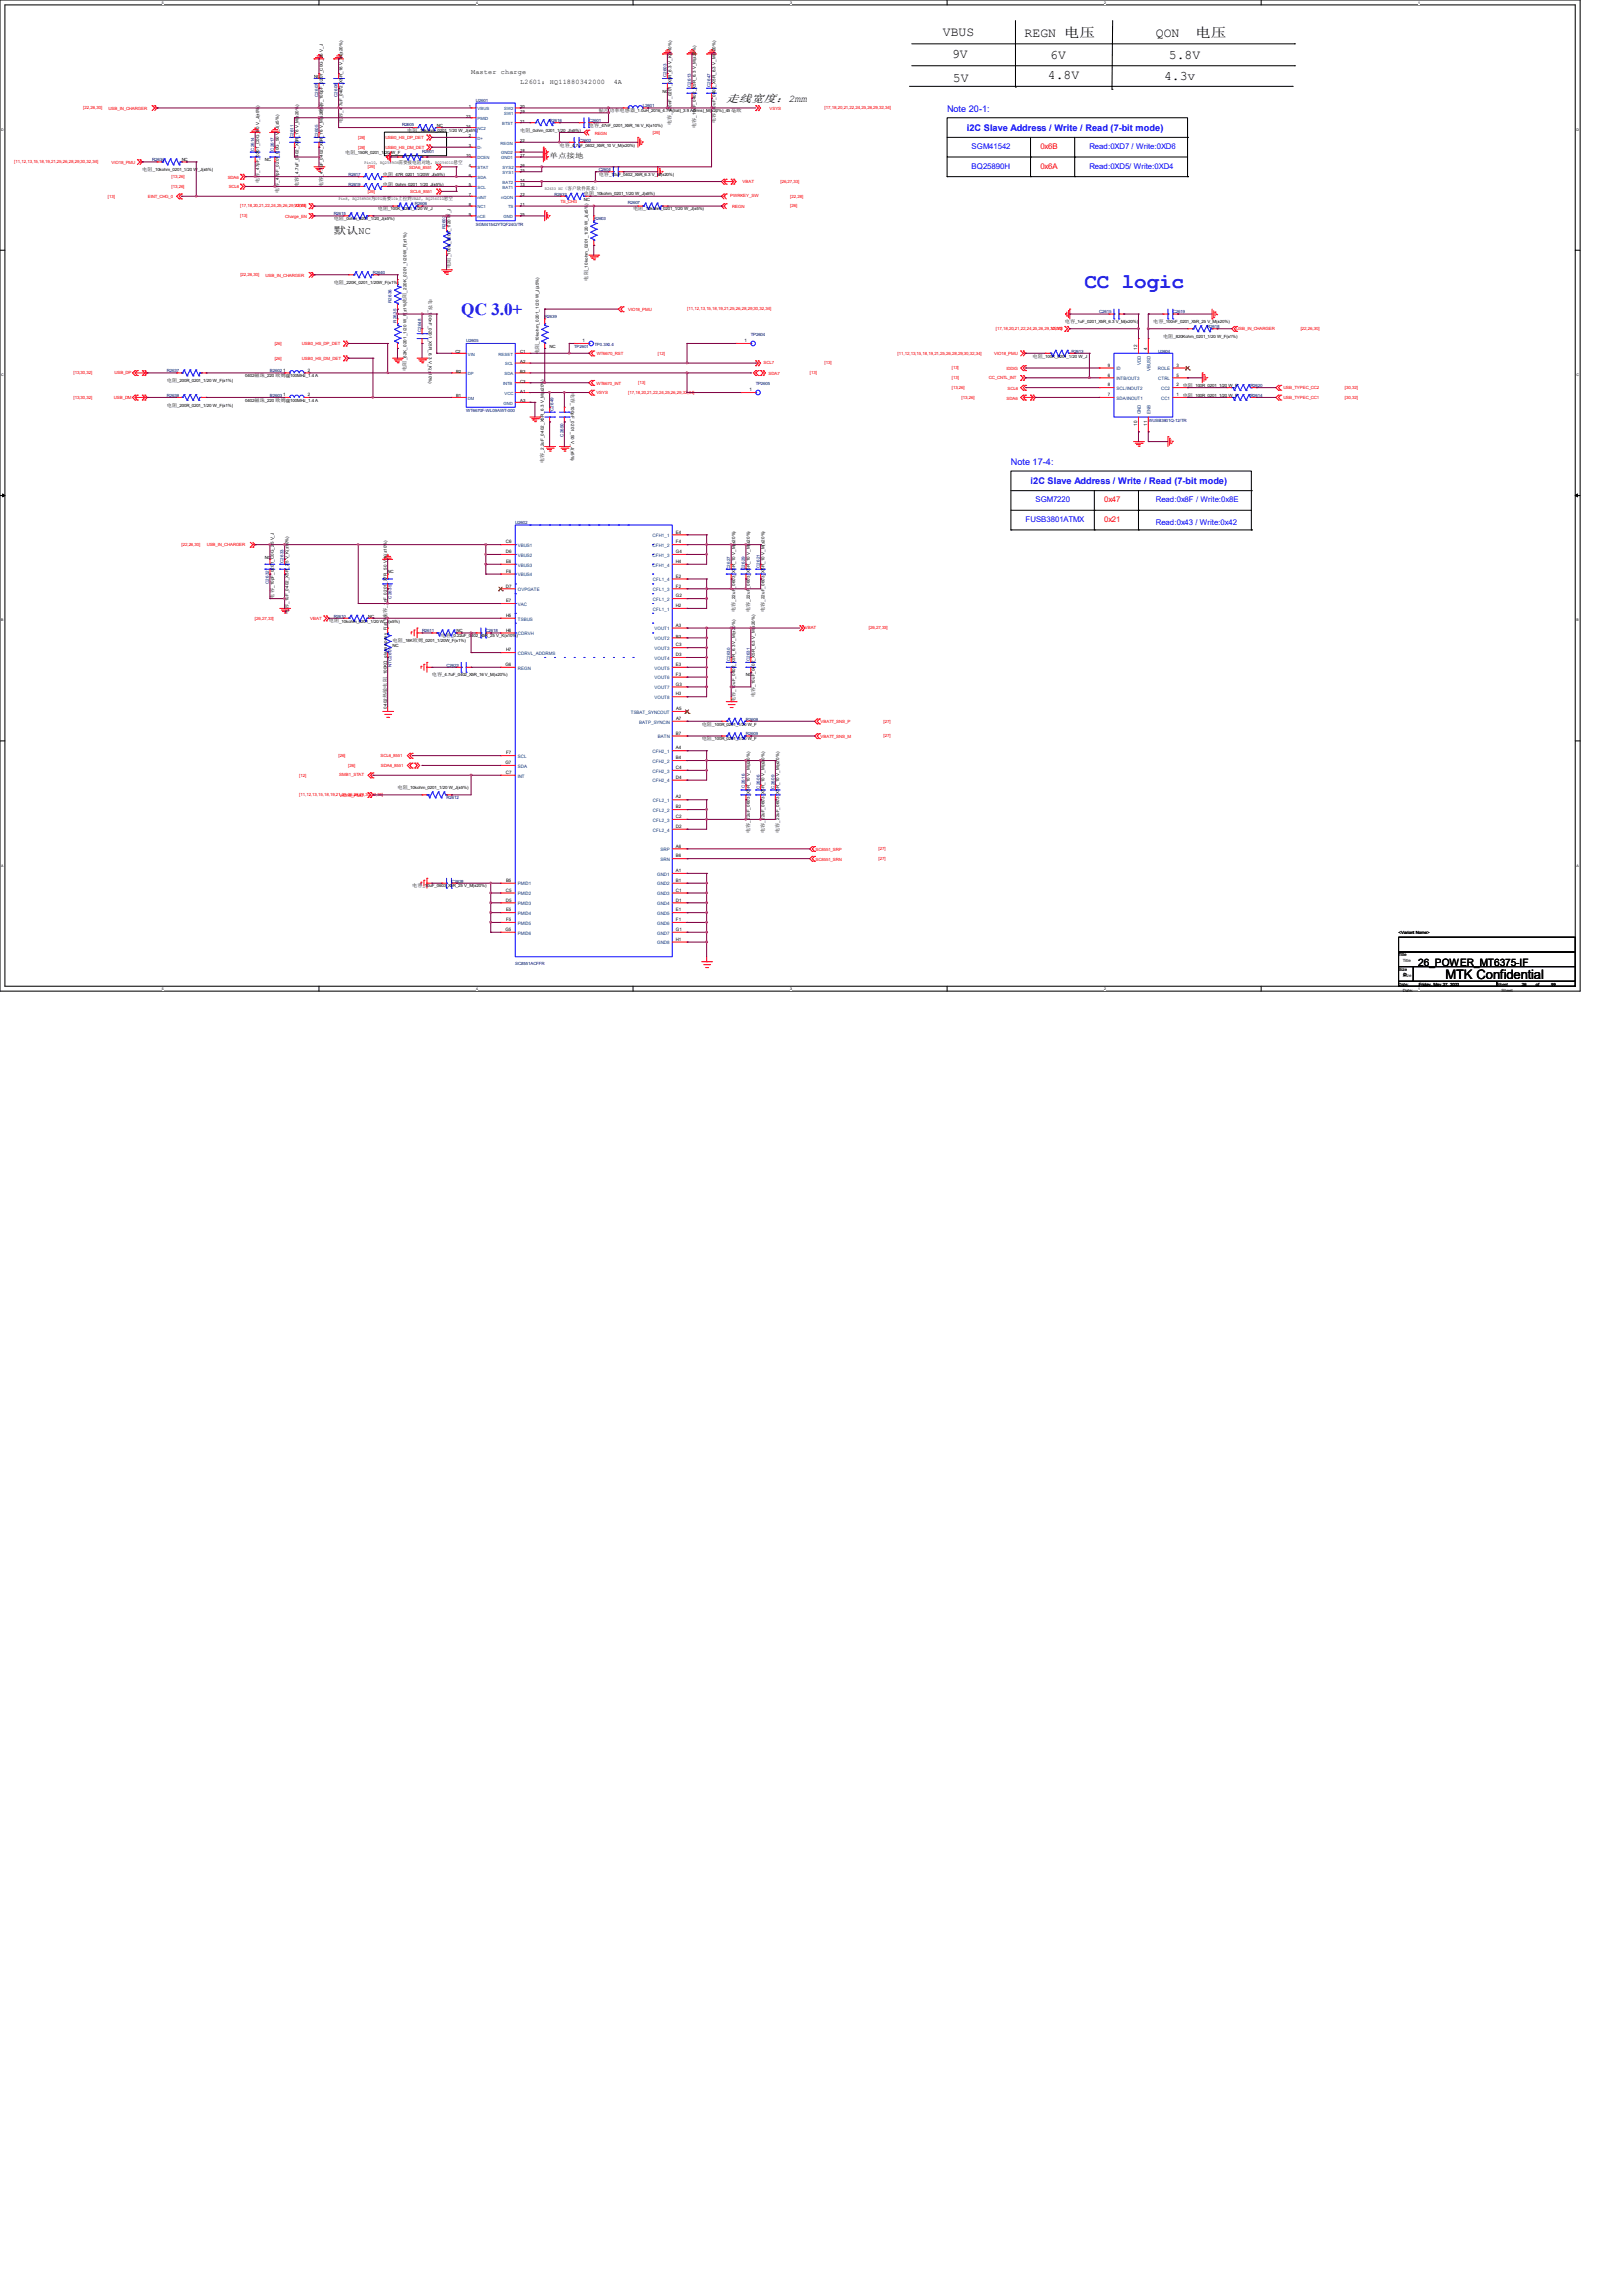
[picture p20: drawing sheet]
<svg xmlns="http://www.w3.org/2000/svg" width="210mm" height="297mm" viewBox="0 0 210 297" stroke-linecap="round" stroke-linejoin="round" font-family="sans-serif">
<defs><g id="words">
<text font-size="2.7" fill="#00f" x="140.3" y="37.2">CC logic</text>
<text font-size="2.2" fill="#00f" x="59.7" y="40.8">QC 3.0+</text>
<g font-size="1.7">
<text x="122" y="4.7">VBUS</text>
<text x="132.6" y="4.8">REGN 电压</text>
<text x="149.6" y="4.7">QON</text>
<text x="154.6" y="4.7">电压</text>
<text x="123.2" y="7.5">9V</text>
<text x="123.3" y="10.7">5V</text>
<text x="135.6" y="10.3">4.8V</text>
<text x="135.9" y="7.7">6V</text>
<text x="150.6" y="10.3">4.3v</text>
<text x="151.3" y="7.7">5.8V</text>
<text x="187" y="126.7">MTK Confidential</text>
</g>
<text font-size="1.4" x="94" y="13.2">走线宽度：2mm</text>
<g font-size="1.3">
<text x="43.2" y="30.3">默认NC</text>
<text x="183.5" y="125">26_POWER_MT6375-IF</text>
</g>
<g font-size="1.2" fill="#00f">
<text x="122.6" y="14.4">Note 20-1:</text>
<text x="125.1" y="17">i2C Slave Address / Write / Read (7-bit mode)</text>
<text x="130.8" y="60.2">Note 17-4:</text>
<text x="133.3" y="62.7">i2C Slave Address / Write / Read (7-bit mode)</text>
</g>
<g font-size="1" fill="#00f">
<text x="125.7" y="21.8">BQ25890H</text>
<text x="125.7" y="19.3">SGM41542</text>
<text x="141" y="19.3">Read:0XD7 / Write:0XD6</text>
<text x="141" y="21.8">Read:0XD5/ Write:0XD4</text>
<text x="134" y="65">SGM7220</text>
<text x="149.6" y="65">Read:0x8F / Write:0x8E</text>
<text x="132.7" y="67.6">FUSB3801ATMX</text>
<text x="149.6" y="67.9">Read:0x43 / Write:0x42</text>
</g>
<g font-size="1" fill="#f00">
<text x="134.6" y="19.3">0x6B</text>
<text x="134.6" y="21.8">0x6A</text>
<text x="142.9" y="65">0x47</text>
<text x="142.9" y="67.6">0x21</text>
</g>
<g font-size=".9">
<text x="61" y="9.6">Master charge</text>
<text x="67.3" y="10.9">L2601：HQ11880342000</text>
<text x="79.4" y="10.9">4A</text>
<text x="71.1" y="20.4">单点接地</text>
</g>
<g font-size=".6">
<text x="40.6" y="10.1">NC</text>
<text x="85.7" y="12">NC</text>
<text x="41.8" y="14.6" transform="rotate(-90 41.8 14.6)">电容</text>
<text x="44.3" y="16" transform="rotate(-90 44.3 16)">电容</text>
<text x="44.3" y="14.6" transform="rotate(-90 44.3 14.6)">_4.7uF_0402_X5R_16 V_M(±20%)</text>
<text x="52.7" y="17.1">电阻</text>
<text x="54.1" y="17.1">_10kohm_0201_1/20 W_J(±5%)</text>
<text x="56.5" y="16.4">NC</text>
<text x="60.3" y="15.2">23</text>
<text x="60.3" y="16.5">24</text>
<text x="60.7" y="14">1</text>
<text x="60.7" y="17.8">2</text>
<text x="67.3" y="17.1">电阻</text>
<text x="67.3" y="14.6">19</text>
<text x="67.3" y="14">20</text>
<text x="67.3" y="15.9">21</text>
<text x="68.7" y="17.1">_0ohm_0201_1/20_J(±5%)</text>
<text x="76.2" y="16.4">电容</text>
<text x="77.5" y="14.5">贴片功率电感器</text>
<text x="77.6" y="16.4">_47nF_0201_X5R_16 V_K(±10%)</text>
<text x="82.2" y="14.5">_1.0uH_2016_4.7 A(lrat)_3.9 A(lrms)_M(±20%)_45</text>
<text x="86.9" y="16.2" transform="rotate(-90 86.9 16.2)">电容</text>
<text x="86.9" y="14.9" transform="rotate(-90 86.9 14.9)">_100nF_0201_X5R_6.3 V_K(±10%)</text>
<text x="90" y="16.6" transform="rotate(-90 90 16.6)">电容</text>
<text x="90" y="15.2" transform="rotate(-90 90 15.2)">_10uF_0402_X5R_6.3 V_M(±20%)</text>
<text x="92.6" y="16" transform="rotate(-90 92.6 16)">电容</text>
<text x="92.6" y="14.6" transform="rotate(-90 92.6 14.6)">_10uF_0402_X5R_6.3 V_M(±20%)</text>
<text x="94.6" y="14.5">毫欧</text>
<text x="18.4" y="22.1">电阻</text>
<text x="19.8" y="22.1">_10kohm_0201_1/20 W_J(±5%)</text>
<text x="23.5" y="20.9">NC</text>
<text x="33.5" y="23.7" transform="rotate(-90 33.5 23.7)">电容</text>
<text x="33.5" y="22.4" transform="rotate(-90 33.5 22.4)">_47pF_0201_C0G_50 V_J(±5%)</text>
<text x="34.3" y="20.9">NC</text>
<text x="36.1" y="23.6" transform="rotate(-90 36.1 23.6)">_47pF_0201_C0G_50 V_J(±5%)</text>
<text x="38.6" y="22.9" transform="rotate(-90 38.6 22.9)">_4.7uF_0402_X5R_16 V_M(±20%)</text>
<text x="41.8" y="22.9" transform="rotate(-90 41.8 22.9)">_4.7uF_0402_X5R_16 V_M(±20%) _100pF_0201_C0G_25 V_J</text>
<text x="44.7" y="20">电阻</text>
<text x="46" y="20">_150R_0201_1/20 W_F</text>
<text x="47.1" y="21.2">Pin10, BQ25890H</text>
<text x="49.5" y="22.8">电阻</text>
<text x="50.9" y="22.8">_47R_0201_1/20W_J(±5%)</text>
<text x="51.6" y="21.2">需要接电阻对地，</text>
<text x="56.3" y="21.2">BQ25601D</text>
<text x="58.7" y="21.2">悬空</text>
<text x="60.3" y="20.3">10</text>
<text x="60.7" y="19.1">3</text>
<text x="60.7" y="21.6">4</text>
<text x="60.7" y="22.9">6</text>
<text x="67.3" y="23.5">14</text>
<text x="67.3" y="22.2">15</text>
<text x="67.3" y="21.6">16</text>
<text x="67.3" y="20.3">17</text>
<text x="67.3" y="19.7">18</text>
<text x="67.3" y="18.4">22</text>
<text x="72.4" y="19">电容</text>
<text x="73.7" y="19">_4.7uF_0402_X5R_10 V_M(±20%)</text>
<text x="77.5" y="22.8">电容</text>
<text x="78.8" y="22.8">_10uF_0402_X5R_6.3 V_M(±20%)</text>
<text x="36.1" y="25" transform="rotate(-90 36.1 25)">电容</text>
<text x="38.6" y="24.2" transform="rotate(-90 38.6 24.2)">电容</text>
<text x="41.8" y="24.2" transform="rotate(-90 41.8 24.2)">电容</text>
<text x="43.2" y="28.5">电阻</text>
<text x="43.8" y="25.9">Pin8, BQ25890H</text>
<text x="44.5" y="28.5">_0ohm_0201_1/20_J(±5%)</text>
<text x="48" y="25.9">为</text>
<text x="48.6" y="25.9">OTG</text>
<text x="48.9" y="27.2">电阻</text>
<text x="49.4" y="25.9">需要</text>
<text x="49.5" y="24">电阻</text>
<text x="50.2" y="27.2">_100K_0201_1/20 W_J</text>
<text x="50.6" y="25.9">10k</text>
<text x="50.9" y="24">_0ohm_0201_1/20_J(±5%)</text>
<text x="51.5" y="25.9">上拉到</text>
<text x="53.3" y="25.9">VBAT, BQ25601D</text>
<text x="57.4" y="25.9">悬空</text>
<text x="60.7" y="24.1">5</text>
<text x="60.7" y="25.4">7</text>
<text x="60.7" y="26.7">8</text>
<text x="60.7" y="27.9">9</text>
<text x="67.3" y="27.9">25</text>
<text x="67.3" y="26.7">11</text>
<text x="67.3" y="25.4">12</text>
<text x="67.3" y="24.1">13</text>
<text x="70.5" y="24.6">R2633 NC</text>
<text x="72.9" y="24.6">（客户软件需求）</text>
<text x="75.6" y="26">NC</text>
<text x="75.6" y="25.2">电阻</text>
<text x="76.9" y="25.2">_10kohm_0201_1/20 W_J(±5%)</text>
<text x="81.9" y="27.2">电阻</text>
<text x="83.3" y="27.2">_10kohm_0201_1/20 W_J(±5%)</text>
<text x="58.3" y="34.7" transform="rotate(-90 58.3 34.7)">电阻</text>
<text x="58.3" y="33.3" transform="rotate(-90 58.3 33.3)">_100K_0201_1/20 W_J</text>
<text x="76.1" y="35" transform="rotate(-90 76.1 35)">_10kohm_0201_1/20 W_J(±5%)</text>
<text x="43.2" y="36.7">电阻</text>
<text x="44.5" y="36.7">_220K_0201_1/20W_F(±1%)</text>
<text x="52.6" y="39.2" transform="rotate(-90 52.6 39.2)">电阻</text>
<text x="52.6" y="37.9" transform="rotate(-90 52.6 37.9)">_220K_0201_1/20W_F(±1%)</text>
<text x="55.5" y="38.7" transform="rotate(90 55.5 38.7)">电容</text>
<text x="55.5" y="40.1" transform="rotate(90 55.5 40.1)">_100nF_0201_X5R_6.3 V_K(±10%)</text>
<text x="76.1" y="36.3" transform="rotate(-90 76.1 36.3)">电阻</text>
<text x="137.8" y="41.8">电容</text>
<text x="139.1" y="41.8">_1uF_0201_X5R_6.3 V_M(±20%)</text>
<text x="149.2" y="41.8">电容</text>
<text x="150.6" y="41.8">_100nF_0201_X5R_25 V_M(±20%)</text>
<text x="52.6" y="46.7" transform="rotate(-90 52.6 46.7)">_62K_0201_1/20 W_F(±1%)</text>
<text x="58.9" y="45.7">C2</text>
<text x="67.3" y="45.7">C1</text>
<text x="67.3" y="47">A2</text>
<text x="69.7" y="45.8" transform="rotate(-90 69.7 45.8)">电阻</text>
<text x="69.7" y="44.5" transform="rotate(-90 69.7 44.5)">_10kohm_0201_1/20 W_J(±5%)</text>
<text x="71.1" y="45">NC</text>
<text x="75.4" y="44.3">1</text>
<text x="96.3" y="44.3">1</text>
<text x="133.6" y="46.3">电阻</text>
<text x="135" y="46.3">_100K_0201_1/20 W_J</text>
<text x="143.3" y="47.5">9</text>
<text x="147.2" y="45.2" transform="rotate(-90 147.2 45.2)">12</text>
<text x="148.4" y="45.2" transform="rotate(-90 148.4 45.2)">4</text>
<text x="150.5" y="43.7">电阻</text>
<text x="151.8" y="43.7">_820Kohm_0201_1/20 W_F(±1%)</text>
<text x="152.2" y="47.5">3</text>
<text x="21.6" y="49.4">电阻</text>
<text x="21.6" y="52.6">电阻</text>
<text x="22.9" y="49.4">_200R_0201_1/20 W_F(±1%)</text>
<text x="22.9" y="52.6">_200R_0201_1/20 W_F(±1%)</text>
<text x="31.7" y="52">0402</text>
<text x="31.7" y="48.8">0402</text>
<text x="32.9" y="52">磁珠</text>
<text x="32.9" y="48.8">磁珠</text>
<text x="34.3" y="52">_220</text>
<text x="34.3" y="48.8">_220</text>
<text x="35.6" y="52">欧姆</text>
<text x="35.6" y="48.8">欧姆</text>
<text x="36.7" y="51.3">1</text>
<text x="36.7" y="48.1">1</text>
<text x="37" y="52">@100MHz_1.4 A</text>
<text x="37" y="48.8">@100MHz_1.4 A</text>
<text x="39.8" y="51.3">2</text>
<text x="39.8" y="48.1">2</text>
<text x="52.6" y="48" transform="rotate(-90 52.6 48)">电阻</text>
<text x="59" y="48.3">B2</text>
<text x="59" y="51.4">B1</text>
<text x="67.3" y="52.1">A3</text>
<text x="67.3" y="48.3">B3</text>
<text x="67.3" y="49.5">C3</text>
<text x="67.3" y="50.8">A1</text>
<text x="73.9" y="50.8" transform="rotate(90 73.9 50.8)">电容</text>
<text x="73.9" y="52.2" transform="rotate(90 73.9 52.2)">_100pF_0201_50 V_J(±5%)</text>
<text x="97" y="50.6">1</text>
<text x="143.3" y="48.7">6</text>
<text x="143.3" y="51.3">7</text>
<text x="143.3" y="50">8</text>
<text x="152.2" y="51.3">1</text>
<text x="152.2" y="50">2</text>
<text x="152.2" y="48.7">5</text>
<text x="153" y="51.4">电阻</text>
<text x="153" y="50.1">电阻</text>
<text x="154.4" y="51.4">_100R_0201_1/20 W_F</text>
<text x="154.4" y="50.1">_100R_0201_1/20 W_F</text>
<text x="70.4" y="59.9" transform="rotate(-90 70.4 59.9)">电容</text>
<text x="70.4" y="58.6" transform="rotate(-90 70.4 58.6)">_2.2uF_0402_X5R_6.3 V_M(±20%)</text>
<text x="147.2" y="55.1" transform="rotate(-90 147.2 55.1)">10</text>
<text x="148.4" y="55.1" transform="rotate(-90 148.4 55.1)">11</text>
<text x="65.4" y="70.3">C6</text>
<text x="65.4" y="71.6">D6</text>
<text x="87.5" y="71.6">G4</text>
<text x="87.5" y="70.3">F4</text>
<text x="87.5" y="69">E4</text>
<text x="34.3" y="72.3">NC</text>
<text x="35.4" y="77.5" transform="rotate(-90 35.4 77.5)">电容</text>
<text x="35.4" y="76.1" transform="rotate(-90 35.4 76.1)">_10pF_0201_C0G_25 V_J</text>
<text x="50.2" y="74.2">NC</text>
<text x="65.4" y="76">D7</text>
<text x="65.5" y="72.9">E6</text>
<text x="65.5" y="74.1">F6</text>
<text x="65.5" y="77.9">E7</text>
<text x="87.5" y="77.3">G2</text>
<text x="87.5" y="76">F2</text>
<text x="87.5" y="74.8">E2</text>
<text x="87.5" y="72.9">H4</text>
<text x="95.1" y="77.9" transform="rotate(-90 95.1 77.9)">_22uF_0603_X5R_10 V_M(±20%)</text>
<text x="97" y="77.9" transform="rotate(-90 97 77.9)">_22uF_0603_X5R_10 V_M(±20%)</text>
<text x="98.9" y="77.9" transform="rotate(-90 98.9 77.9)">_22uF_0603_X5R_10 V_M(±20%)</text>
<text x="37.3" y="79.5" transform="rotate(-90 37.3 79.5)">电容</text>
<text x="37.3" y="78.1" transform="rotate(-90 37.3 78.1)">_1uF_0402_X5R_25 V_K(±10%)</text>
<text x="42.5" y="80.6">电阻</text>
<text x="43.9" y="80.6">_10kohm_0201_1/20 W_J(±5%)</text>
<text x="47.6" y="79.9">NC</text>
<text x="50" y="80" transform="rotate(-90 50 80)">电容</text>
<text x="50" y="78.7" transform="rotate(-90 50 78.7)">_1nF_0201_X7R_50 V_K(±10%)</text>
<text x="50.8" y="83.7">NC</text>
<text x="50.8" y="83.1">电阻</text>
<text x="52.2" y="83.1">_18K</text>
<text x="53.4" y="83.1">欧姆</text>
<text x="54.8" y="83.1">_0201_1/20W_F(±1%)</text>
<text x="57" y="82.5">电容</text>
<text x="58.4" y="82.5">_0.22uF_0402_X5R_25 V_K(±10%)</text>
<text x="59.1" y="81.8">NC</text>
<text x="65.5" y="79.8">H5</text>
<text x="65.5" y="81.7">H6</text>
<text x="87.5" y="82.6">B3</text>
<text x="87.5" y="83.7">C3</text>
<text x="87.5" y="81.1">A3</text>
<text x="87.5" y="78.6">H2</text>
<text x="95.1" y="79.2" transform="rotate(-90 95.1 79.2)">电容</text>
<text x="97" y="79.2" transform="rotate(-90 97 79.2)">电容</text>
<text x="98.9" y="79.2" transform="rotate(-90 98.9 79.2)">电容</text>
<text x="50" y="87.6" transform="rotate(-90 50 87.6)">_100KΩ_glass epoxy_F(±1%)</text>
<text x="55.9" y="87.5">电容</text>
<text x="57.2" y="87.6">_4.7uF_0402_X5R_16 V_M(±20%)</text>
<text x="65.4" y="86.2">G6</text>
<text x="65.5" y="84.3">H7</text>
<text x="87.5" y="88.7">G3</text>
<text x="87.5" y="87.5">F3</text>
<text x="87.5" y="86.2">E3</text>
<text x="87.5" y="84.9">D3</text>
<text x="95.1" y="89.5" transform="rotate(-90 95.1 89.5)">_10uF_0402_X5R_6.3 V_M(±20%)</text>
<text x="96.5" y="87.6">NC</text>
<text x="97.7" y="88.9" transform="rotate(-90 97.7 88.9)">_10uF_0402_X5R_6.3 V_M(±20%)</text>
<text x="50" y="91.7" transform="rotate(-90 50 91.7)">0402</text>
<text x="50" y="90.3" transform="rotate(-90 50 90.3)">热敏电阻</text>
<text x="87.5" y="95.1">B7</text>
<text x="87.5" y="90">H3</text>
<text x="87.5" y="93.2">A7</text>
<text x="87.5" y="91.9">A5</text>
<text x="90.8" y="95.8">电阻</text>
<text x="90.8" y="93.9">电阻</text>
<text x="92.2" y="95.8">_100R_0201_1/20 W_F</text>
<text x="92.2" y="93.9">_100R_0201_1/20 W_F</text>
<text x="95.1" y="90.9" transform="rotate(-90 95.1 90.9)">电容</text>
<text x="97.7" y="90.3" transform="rotate(-90 97.7 90.3)">电容</text>
<text x="65.4" y="98.9">G7</text>
<text x="65.4" y="100.2">C7</text>
<text x="65.5" y="97.6">F7</text>
<text x="87.5" y="97">A4</text>
<text x="87.5" y="98.3">B4</text>
<text x="87.5" y="99.5">C4</text>
<text x="87.5" y="100.8">D4</text>
<text x="51.4" y="102.2">电阻</text>
<text x="52.8" y="102.2">_10kohm_0201_1/20 W_J(±5%)</text>
<text x="87.5" y="103.3">A2</text>
<text x="87.5" y="104.6">B2</text>
<text x="87.5" y="105.9">C2</text>
<text x="87.5" y="107.1">D2</text>
<text x="97" y="107.8" transform="rotate(-90 97 107.8)">电容</text>
<text x="97" y="106.5" transform="rotate(-90 97 106.5)">_22uF_0603_X5R_10 V_M(±20%)</text>
<text x="98.9" y="107.8" transform="rotate(-90 98.9 107.8)">电容</text>
<text x="98.9" y="106.5" transform="rotate(-90 98.9 106.5)">_22uF_0603_X5R_10 V_M(±20%)</text>
<text x="100.8" y="107.8" transform="rotate(-90 100.8 107.8)">电容</text>
<text x="100.8" y="106.5" transform="rotate(-90 100.8 106.5)">_22uF_0603_X5R_10 V_M(±20%)</text>
<text x="87.5" y="109.7">A6</text>
<text x="87.5" y="111">B6</text>
<text x="87.5" y="112.9">A1</text>
<text x="53.3" y="114.9">电容</text>
<text x="54.7" y="114.9">_10uF_0603_X5R_25 V_M(±20%)</text>
<text x="65.4" y="115.4">C5</text>
<text x="65.4" y="116.7">D5</text>
<text x="65.5" y="114.1">B5</text>
<text x="65.5" y="117.9">E5</text>
<text x="65.5" y="119.2">F5</text>
<text x="87.5" y="114.1">B1</text>
<text x="87.5" y="115.4">C1</text>
<text x="87.5" y="116.7">D1</text>
<text x="87.5" y="117.9">E1</text>
<text x="87.5" y="119.2">F1</text>
<text x="65.4" y="120.5">G5</text>
<text x="87.5" y="120.5">G1</text>
<text x="87.5" y="121.8">H1</text>
<text x="181" y="120.9">&lt;Variant Name&gt;</text>
<text x="181" y="123.7">Title</text>
<text x="181" y="125.6">Size</text>
<text x="181.5" y="124.6">Title</text>
<text x="181" y="127.6">Date:</text>
<text x="181.5" y="126.5">Size</text>
<text x="181.5" y="128.4">Date:</text>
<text x="181.6" y="126.3">D</text>
<text x="183.6" y="127.6">Friday, May 27, 2022</text>
<text x="193.7" y="127.6">Sheet</text>
<text x="194.3" y="128.4">Sheet</text>
<text x="196.9" y="127.6">26</text>
<text x="198.8" y="127.6">of</text>
<text x="200.7" y="127.6">99</text>
</g>
<g font-size=".6" fill="#000080">
<text x="86.2" y="10" transform="rotate(-90 86.2 10)">C2603</text>
<text x="89.4" y="11.3" transform="rotate(-90 89.4 11.3)">C2613</text>
<text x="92" y="11.3" transform="rotate(-90 92 11.3)">C2647</text>
<text x="38" y="17.9" transform="rotate(-90 38 17.9)">C2611</text>
<text x="41.2" y="17.9" transform="rotate(-90 41.2 17.9)">C2605</text>
<text x="41.2" y="12.5" transform="rotate(-90 41.2 12.5)">C2607</text>
<text x="43.7" y="12.5" transform="rotate(-90 43.7 12.5)">C2608</text>
<text x="52" y="16.3">R2605</text>
<text x="61.6" y="13.3">U2601</text>
<text x="71.1" y="15.8">R2616</text>
<text x="76.2" y="15.8">C2601</text>
<text x="83.2" y="13.9">L2601</text>
<text x="19.7" y="20.9">R2634</text>
<text x="32.9" y="19.5" transform="rotate(-90 32.9 19.5)">C2614</text>
<text x="35.4" y="19.5" transform="rotate(-90 35.4 19.5)">C2617</text>
<text x="45.1" y="22.8">R2617</text>
<text x="54.6" y="19.9">R2601</text>
<text x="74.9" y="18.3">C2602</text>
<text x="77.5" y="22.1">C2604</text>
<text x="43.2" y="27.9">R2615</text>
<text x="45.1" y="24">R2619</text>
<text x="53.7" y="26.6">R2606</text>
<text x="57.7" y="29.7" transform="rotate(-90 57.7 29.7)">R2602</text>
<text x="61.6" y="29.3">SGM41542YTQF24G/TR</text>
<text x="71.8" y="25.3">R2633</text>
<text x="76.8" y="28.5">R2603</text>
<text x="81.2" y="26.4">R2607</text>
<text x="48.3" y="35.5">R2640</text>
<text x="50.7" y="39.2" transform="rotate(-90 50.7 39.2)">R2636</text>
<text x="51.3" y="41.7" transform="rotate(-90 51.3 41.7)">R2635</text>
<text x="70.5" y="41.2">R2639</text>
<text x="142.2" y="40.6">C2615</text>
<text x="151.8" y="40.6">C2619</text>
<text x="54.5" y="43" transform="rotate(-90 54.5 43)">C2648</text>
<text x="60.3" y="44.3">U2605</text>
<text x="74.3" y="45">TP2601</text>
<text x="76.9" y="44.7">TP0.3X0.4</text>
<text x="97.2" y="43.4">TP2604</text>
<text x="138.6" y="45.6">R2613</text>
<text x="149.9" y="45.6">U2604</text>
<text x="156.2" y="42.5">R2618</text>
<text x="21.6" y="48.2">R2637</text>
<text x="21.6" y="51.4">R2638</text>
<text x="34.9" y="51.4">B2603</text>
<text x="34.9" y="48.2">B2602</text>
<text x="60.3" y="53.3">WT6670F-WL09AWT-000</text>
<text x="71.6" y="53.2" transform="rotate(-90 71.6 53.2)">C2649</text>
<text x="97.8" y="49.8">TP2605</text>
<text x="161.8" y="51.4">R2614</text>
<text x="161.8" y="50.1">R2620</text>
<text x="72.9" y="56.5" transform="rotate(-90 72.9 56.5)">C2650</text>
<text x="148.6" y="54.6">WUSB3801Q-12/TR</text>
<text x="66.7" y="67.9">U2602</text>
<text x="34.8" y="75.6" transform="rotate(-90 34.8 75.6)">C2632</text>
<text x="36.7" y="72.9" transform="rotate(-90 36.7 72.9)">C2633</text>
<text x="50.7" y="77.5" transform="rotate(-90 50.7 77.5)">C2635</text>
<text x="94.5" y="73.7" transform="rotate(-90 94.5 73.7)">C2627</text>
<text x="96.4" y="73.7" transform="rotate(-90 96.4 73.7)">C2629</text>
<text x="98.3" y="73.5" transform="rotate(-90 98.3 73.5)">C2621</text>
<text x="43.2" y="79.9">R2610</text>
<text x="54.6" y="81.8">R2611</text>
<text x="62.8" y="81.8">C2618</text>
<text x="50.7" y="86.3" transform="rotate(-90 50.7 86.3)">NTC2601</text>
<text x="57.8" y="86.3">C2623</text>
<text x="94.5" y="85.6" transform="rotate(-90 94.5 85.6)">C2630</text>
<text x="97" y="85.6" transform="rotate(-90 97 85.6)">C2631</text>
<text x="96.5" y="95.2">R2609</text>
<text x="96.5" y="93.3">R2608</text>
<text x="96.4" y="101.9" transform="rotate(-90 96.4 101.9)">C2616</text>
<text x="57.8" y="103.4">R2612</text>
<text x="98.3" y="102.1" transform="rotate(-90 98.3 102.1)">C2606</text>
<text x="100.2" y="102.1" transform="rotate(-90 100.2 102.1)">C2609</text>
<text x="58.4" y="114.2">C2628</text>
<text x="66.7" y="124.8">SC8551ACFFR</text>
</g>
<g font-size=".6" fill="#f00">
<text x="10.8" y="14.1">[22,26,30]</text>
<text x="14.1" y="14.2">USB_IN_CHARGER</text>
<text x="46.3" y="18">[26]</text>
<text x="49.9" y="18">USB0_HS_DP_DET</text>
<text x="77" y="17.4">REGN</text>
<text x="84.5" y="17.3">[26]</text>
<text x="99.6" y="14.2">VSYS</text>
<text x="106.7" y="14.1">[17,18,20,21,22,24,25,26,29,32,34]</text>
<text x="1.8" y="21.1">[11,12,13,15,18,19,21,25,26,28,29,30,32,34]</text>
<text x="14.4" y="21.3">VIO18_PMU</text>
<text x="22.2" y="23">[13,26]</text>
<text x="29.5" y="23.1">SDA6</text>
<text x="46.3" y="19.2">[26]</text>
<text x="47.6" y="21.8">[26]</text>
<text x="49.9" y="19.3">USB0_HS_DM_DET</text>
<text x="53" y="21.8">SDA6_8551</text>
<text x="96.1" y="23.7">VBAT</text>
<text x="101" y="23.6">[26,27,33]</text>
<text x="13.9" y="25.6">[13]</text>
<text x="19.1" y="25.7">EINT_CHG_0</text>
<text x="22.2" y="24.3">[13,26]</text>
<text x="29.6" y="24.3">SCL6</text>
<text x="31.1" y="26.8">[17,18,20,21,22,24,25,26,29,32,34]</text>
<text x="31.1" y="28.1">[13]</text>
<text x="36.9" y="28.2">Charge_EN</text>
<text x="38.1" y="26.8">VSYS</text>
<text x="47.6" y="24.9">[26]</text>
<text x="53.1" y="24.9">SCL6_8551</text>
<text x="72.5" y="26.3">TS_CHG</text>
<text x="94.5" y="25.5">PWRKEY_SW</text>
<text x="94.7" y="27">REGN</text>
<text x="102.3" y="26.8">[26]</text>
<text x="102.3" y="25.6">[22,28]</text>
<text x="31.1" y="35.7">[22,26,30]</text>
<text x="34.4" y="35.8">USB_IN_CHARGER</text>
<text x="81.3" y="40.3">VIO18_PMU</text>
<text x="88.9" y="40.2">[11,12,13,15,18,19,21,25,26,28,29,30,32,34]</text>
<text x="35.5" y="44.6">[26]</text>
<text x="35.5" y="46.5">[26]</text>
<text x="39.1" y="44.6">USB0_HS_DP_DET</text>
<text x="39.1" y="46.7">USB0_HS_DM_DET</text>
<text x="77.2" y="46">WT6670_RST</text>
<text x="85.1" y="45.9">[12]</text>
<text x="98.8" y="47.2">SCL7</text>
<text x="106.7" y="47.2">[13]</text>
<text x="116.1" y="45.9">[11,12,13,15,18,19,21,25,26,28,29,30,32,34]</text>
<text x="123.2" y="47.8">[13]</text>
<text x="128.6" y="45.9">VIO18_PMU</text>
<text x="128.9" y="42.7">[17,18,20,21,22,24,25,26,29,32,34]</text>
<text x="130.3" y="47.9">IDDIG</text>
<text x="136" y="42.7">VSYS</text>
<text x="160" y="42.7">USB_IN_CHARGER</text>
<text x="168.3" y="42.7">[22,26,30]</text>
<text x="9.5" y="48.4">[13,30,32]</text>
<text x="9.5" y="51.6">[13,30,32]</text>
<text x="14.7" y="51.6">USB_DM</text>
<text x="14.8" y="48.4">USB_DP</text>
<text x="77.2" y="49.8">WT6670_INT</text>
<text x="77.2" y="51">VSYS</text>
<text x="81.3" y="51">[17,18,20,21,22,24,25,26,29,32,34]</text>
<text x="82.6" y="49.7">[13]</text>
<text x="99.4" y="48.5">SDA7</text>
<text x="104.8" y="48.4">[13]</text>
<text x="123.2" y="50.3">[13,26]</text>
<text x="123.2" y="49.1">[13]</text>
<text x="124.4" y="51.6">[13,26]</text>
<text x="128" y="49.1">CC_CNTL_INT</text>
<text x="130.3" y="51.7">SDA6</text>
<text x="130.4" y="50.5">SCL6</text>
<text x="166.1" y="51.6">USB_TYPEC_CC1</text>
<text x="166.1" y="50.3">USB_TYPEC_CC2</text>
<text x="174" y="51.6">[30,32]</text>
<text x="174" y="50.3">[30,32]</text>
<text x="23.5" y="70.7">[22,26,30]</text>
<text x="26.8" y="70.6">USB_IN_CHARGER</text>
<text x="33" y="80.2">[26,27,33]</text>
<text x="40.1" y="80.3">VBAT</text>
<text x="104.1" y="81.5">VBAT</text>
<text x="112.4" y="81.5">[26,27,33]</text>
<text x="106.2" y="93.5">VBATT_SNS_P</text>
<text x="106.2" y="95.5">VBATT_SNS_M</text>
<text x="114.3" y="95.4">[27]</text>
<text x="114.3" y="93.5">[27]</text>
<text x="38.7" y="100.5">[12]</text>
<text x="43.8" y="98">[26]</text>
<text x="43.9" y="100.5">SMB1_STAT</text>
<text x="45.1" y="99.2">[26]</text>
<text x="49.2" y="98">SCL6_8551</text>
<text x="49.3" y="99.2">SDA6_8551</text>
<text x="38.7" y="103">[11,12,13,15,18,19,21,25,26,28,29,30,32,34]</text>
<text x="43.9" y="103.1">VIO18_PMU</text>
<text x="105.5" y="110.1">SC8551_SRP</text>
<text x="105.5" y="111.4">SC8551_SRN</text>
<text x="113.7" y="110">[27]</text>
<text x="113.7" y="111.3">[27]</text>
</g>
<g font-size=".6" fill="#004080">
<text x="61.8" y="14.3">VBUS</text>
<text x="61.8" y="15.5">PMID</text>
<text x="61.8" y="16.8">NC2</text>
<text x="65" y="16.2">BTST</text>
<text x="65.2" y="14.9">SW1</text>
<text x="65.2" y="14.3">SW2</text>
<text x="61.8" y="18.1">D+</text>
<text x="61.8" y="19.3">D-</text>
<text x="61.8" y="21.9">STAT</text>
<text x="61.8" y="23.2">SDA</text>
<text x="61.8" y="20.6">DCEN</text>
<text x="64.8" y="18.7">REGN</text>
<text x="64.9" y="20.6">GND1</text>
<text x="64.9" y="20">GND2</text>
<text x="65" y="23.8">BAT2</text>
<text x="65" y="22.5">SYS1</text>
<text x="65" y="21.9">SYS2</text>
<text x="61.8" y="24.4">SCL</text>
<text x="61.8" y="25.7">nINT</text>
<text x="61.8" y="27">NC1</text>
<text x="61.8" y="28.2">nCE</text>
<text x="64.9" y="25.7">nQON</text>
<text x="65" y="24.4">BAT1</text>
<text x="65.2" y="28.2">GND</text>
<text x="65.7" y="27">TS</text>
<text x="60.5" y="46">VIN</text>
<text x="64.5" y="46">RESET</text>
<text x="65.4" y="47.3">SCL</text>
<text x="144.5" y="47.9">ID</text>
<text x="147.6" y="47.3" transform="rotate(-90 147.6 47.3)">VDD</text>
<text x="149.8" y="47.9">ROLE</text>
<text x="60.5" y="48.6">DP</text>
<text x="60.5" y="51.7">DM</text>
<text x="65.1" y="49.8">INTB</text>
<text x="65.2" y="52.4">GND</text>
<text x="65.3" y="48.6">SDA</text>
<text x="65.3" y="51.2">VCC</text>
<text x="144.5" y="49.2">INTB/OUT3</text>
<text x="144.5" y="51.7">SDA/INOUT1</text>
<text x="144.5" y="50.5">SCL/INOUT2</text>
<text x="147.6" y="53.6" transform="rotate(-90 147.6 53.6)">GND</text>
<text x="148.9" y="53.6" transform="rotate(-90 148.9 53.6)">ENB</text>
<text x="148.9" y="48" transform="rotate(-90 148.9 48)">VBUSD</text>
<text x="149.9" y="49.2">CTRL</text>
<text x="150.2" y="51.7">CC1</text>
<text x="150.2" y="50.5">CC2</text>
<text x="67" y="70.8">VBUS1</text>
<text x="84.5" y="70.8">CFH1_2</text>
<text x="84.5" y="69.5">CFH1_1</text>
<text x="67" y="72.1">VBUS2</text>
<text x="67" y="73.3">VBUS3</text>
<text x="67" y="74.6">VBUS4</text>
<text x="67" y="76.5">OVPGATE</text>
<text x="84.5" y="73.3">CFH1_4</text>
<text x="84.5" y="72.1">CFH1_3</text>
<text x="84.5" y="77.8">CFL1_2</text>
<text x="84.5" y="76.5">CFL1_3</text>
<text x="84.5" y="75.2">CFL1_4</text>
<text x="67" y="78.4">VAC</text>
<text x="67" y="80.3">TSBUS</text>
<text x="67" y="82.2">CDRVH</text>
<text x="84.5" y="79">CFL1_1</text>
<text x="84.7" y="82.8">VOUT2</text>
<text x="84.7" y="81.6">VOUT1</text>
<text x="67" y="84.8">CDRVL_ADDRMS</text>
<text x="67" y="86.7">REGN</text>
<text x="84.7" y="89.2">VOUT7</text>
<text x="84.7" y="87.9">VOUT6</text>
<text x="84.7" y="86.7">VOUT5</text>
<text x="84.7" y="85.4">VOUT4</text>
<text x="84.7" y="84.1">VOUT3</text>
<text x="81.6" y="92.4">TSBAT_SYNCOUT</text>
<text x="82.7" y="93.6">BATP_SYNCIN</text>
<text x="84.7" y="90.5">VOUT8</text>
<text x="85.1" y="95.5">BATN</text>
<text x="67" y="98.1">SCL</text>
<text x="67" y="99.4">SDA</text>
<text x="67" y="100.6">INT</text>
<text x="84.5" y="97.5">CFH2_1</text>
<text x="84.5" y="98.7">CFH2_2</text>
<text x="84.5" y="100">CFH2_3</text>
<text x="84.5" y="101.3">CFH2_4</text>
<text x="84.5" y="103.8">CFL2_1</text>
<text x="84.5" y="105.1">CFL2_2</text>
<text x="84.5" y="106.3">CFL2_3</text>
<text x="84.5" y="107.6">CFL2_4</text>
<text x="85" y="113.3">GND1</text>
<text x="85.5" y="110.2">SRP</text>
<text x="85.5" y="111.4">SRN</text>
<text x="67" y="114.6">PMID1</text>
<text x="67" y="115.9">PMID2</text>
<text x="67" y="117.1">PMID3</text>
<text x="67" y="118.4">PMID4</text>
<text x="67" y="119.7">PMID5</text>
<text x="85" y="114.6">GND2</text>
<text x="85" y="115.9">GND3</text>
<text x="85" y="117.1">GND4</text>
<text x="85" y="118.4">GND5</text>
<text x="85" y="119.7">GND6</text>
<text x="67" y="120.9">PMID6</text>
<text x="85" y="120.9">GND7</text>
<text x="85" y="122.2">GND8</text>
</g>
<g font-size=".5">
<text x="21" y=".5">5</text>
<text x="61.6" y=".5">4</text>
<text x="102.2" y=".5">3</text>
<text x="142.9" y=".5">2</text>
<text x="183.5" y=".5">1</text>
<text x=".2" y="16.9">D</text>
<text x="204" y="16.9">D</text>
<text x=".2" y="48.6">C</text>
<text x="204" y="48.6">C</text>
<text x=".2" y="80.4">B</text>
<text x="204" y="80.4">B</text>
<text x=".2" y="112.1">A</text>
<text x="204" y="112.1">A</text>
<text x="21" y="128.1">5</text>
<text x="61.6" y="128.1">4</text>
<text x="102.2" y="128.1">3</text>
<text x="142.9" y="128.1">2</text>
<text x="183.5" y="128.1">1</text>
</g>
</g></defs>
<path d="M0 0h204.5v128.3h-204.5zM.6 .6h203.2v127h-203.2z" fill="none" stroke="#000" stroke-width=".13"/>
<g fill="#fff">
<path d="M21 .1h.2v.5h-.2z"/>
<path d="M21 127.7h.2v.5h-.2z"/>
</g>
<path d="M41.3 0v.6M41.3 127.6v.7" fill="none" stroke="#000" stroke-width=".13"/>
<g fill="#fff">
<path d="M61.6 .1h.2v.5h-.2z"/>
<path d="M61.6 127.7h.2v.5h-.2z"/>
</g>
<path d="M81.9 0v.6M81.9 127.6v.7" fill="none" stroke="#000" stroke-width=".13"/>
<g fill="#fff">
<path d="M102.2 .1h.2v.5h-.2z"/>
<path d="M102.2 127.7h.2v.5h-.2z"/>
</g>
<path d="M122.6 0v.6M122.6 127.6v.7" fill="none" stroke="#000" stroke-width=".13"/>
<g fill="#fff">
<path d="M142.9 .1h.2v.5h-.2z"/>
<path d="M142.9 127.7h.2v.5h-.2z"/>
</g>
<path d="M163.2 0v.6M163.2 127.6v.7" fill="none" stroke="#000" stroke-width=".13"/>
<g fill="#fff">
<path d="M183.5 .1h.2v.5h-.2z"/>
<path d="M183.5 127.7h.2v.5h-.2z"/>
<path d="M.2 16.5h.3v.5h-.3z"/>
<path d="M204 16.5h.3v.5h-.3z"/>
<path d="M.2 48.3h.3v.5h-.3z"/>
<path d="M204 48.3h.3v.5h-.3z"/>
</g>
<path d="M0 32.4h.6M203.8 32.4h.7" fill="none" stroke="#000" stroke-width=".13"/>
<g fill="#fff">
<path d="M.2 80h.2v.5h-.2z"/>
<path d="M204 80h.3v.5h-.3z"/>
</g>
<path d="M0 64.1h.6M203.8 64.1h.7" fill="none" stroke="#000" stroke-width=".13"/>
<path d="M.3 63.9l.3 .2-.3 .2zM203.8 64.1l.3-.2v.4z" fill="#000" stroke="#000" stroke-width=".13"/>
<g fill="#fff">
<path d="M.2 111.8h.3v.5h-.3z"/>
<path d="M204 111.8h.3v.5h-.3z"/>
</g>
<g fill="none" stroke="#000" stroke-width=".13">
<path d="M49.7 17.1h8.1v3.1h-8.1zM117.7 11.2h49.5M118 5.7h49.5M118 8.5h49.5M122.6 17.8h31.1M122.6 15.2h31.1v5.1h-31.1zM131.4 11.3h.1M131.4 2.7v8.6M133.3 17.8v5.1M139.1 17.8v5.1M143.9 11.6h.1M144 2.7l-.1 8.9"/>
<path d="M153.7 17.8h.1M167.2 11.2h.1M167.5 5.7h.1M167.5 8.5h.1M122.6 22.9h.1M122.6 20.3v2.6M122.6 22.9h31.1M133.3 20.3h.1M133.3 22.9h.1M139.1 20.3h.1M139.1 22.9h.1M153.7 22.9h.1"/>
<path d="M153.7 20.3v2.6M130.8 68.6h.1M130.8 63.5h31.1M130.8 68.6h31.1M130.8 66v2.6M130.8 61h31.1v5h-31.1zM141.6 66h.1M141.6 68.6h.1M141.6 63.5v5.1M147.3 66h.1M147.3 68.6h.1M147.3 63.5v5.1"/>
<path d="M161.9 63.5h.1M161.9 68.6h.1M161.9 66v2.6M0 95.9h.6M203.8 95.9h.7M181 121.3h22.8v1.9h-22.8zM181 123.2h22.8v1.9h-22.8zM181 127h12.7v.6h-12.7zM181 125.1h1.9v1.9h-1.9zM182.9 125.1h20.9v1.9h-20.9zM193.7 127h10.1v.6h-10.1z"/>
</g>
<g fill="none" stroke="#f00" stroke-width=".13">
<path d="M19.7 13.7l.3 .3M19.7 13.7h.1M20 14h.1M20 13.7h.1M20 13.7l.3 .3M20 14l-.3 .3M20.3 14l-.3 .3M20.3 14h.1M32.4 17.1h1.3M32.4 17.1h.1M32.6 17h.9M32.6 17h.1"/>
<path d="M32.8 16.8h.5M33 16.6h.1M33 19.1h.1M33 19v.7M33.3 16.8h.1M34.9 17.1h1.3M34.9 17.1h.1M35.1 17h.1M35.1 17h.9M35.3 16.8h.5M35.5 16.6h.1M35.6 19.1h.1"/>
<path d="M35.6 19v.7M35.8 16.8h.1M38.1 17.1h.1M38.1 19.1h.1M38.1 17.1v.7M38.1 18.4v.7M40.6 7.6h.1M40.6 7.6h1.3M40.9 7.5h.8M40.9 7.5h.1M41 7.2h.5M41.2 7.1h.1"/>
<path d="M41.2 7.1h.2M41.3 11.4h.1M41.3 9.5h.1M41.3 17.1h.1M41.3 19.1h.1M41.3 9.5v.7M41.3 10.8v.6M41.3 17.1v.7M41.3 18.4v.7M41.5 7.2h.1M43.2 7.6h1.2M43.2 7.6h.1"/>
<path d="M43.4 7.5h.9M43.4 7.5h.1M43.6 7.2h.5M43.8 7.1h.1M43.8 9.5h.1M43.8 11.4h.1M43.8 9.5v.7M43.8 10.8v.6M44.1 7.2h.1M50.4 19.9h.1M50.4 19.9v.9M50.5 19.7h.1"/>
<path d="M50.5 19.7v1.3M53.3 16.5h.1M53.3 16.5h.7M55.2 17.5l.4 .3-.4 .3M55.2 18.8l.4 .3-.4 .3M55.2 17.5h.1M55.2 18.1h.1M55.2 18.8h.1M55.2 19.4h.1M55.6 17.5l.3 .3-.3 .3M55.6 18.8l.3 .3-.3 .3M55.6 18.1h.1"/>
<path d="M55.6 17.5h.1M55.6 19.4h.1M55.6 18.8h.1M56.5 16.5h.6M57.1 16.5h.1M61 14h.1M61 17.8h.1M61 19.1h.1M61 15.2h.1M61 16.5h.1M61 14h.6M61 16.5h.6"/>
<path d="M61 17.8h.6M61 19.1h.6M61 15.2h.6M66.7 14h.6M66.7 19.7h.6M66.7 14.6h.6M66.7 15.9h.6M66.7 18.4h.6M67.3 19.7h.1M67.3 14.6h.1M67.3 14h.1M67.3 15.9h.1"/>
<path d="M67.3 18.4h.1M68.6 15.9h.1M68.6 15.9h.6M70.3 19.1h.1M70.3 19.7h.1M70.3 19v2M70.5 19.3h.1M70.5 19.9h.1M70.5 19.3v1.5M70.7 19.9h.1M70.7 19.4v.5M70.9 19.6h.1"/>
<path d="M70.9 19.6v.2M71.8 15.9h.6M72.4 15.9h.1M73.7 18.4h.1M73.7 18.4h.6M74.9 15.9h.1M74.9 18.4h.7M74.9 15.9h.7M75.6 17.1h.1M75.6 18.4h.1M75.6 17.1l.3 .4M75.9 16.8l-.3 .3"/>
<path d="M75.9 17.1l.3 .4M75.9 17.1h.1M75.9 16.8h.1M76.2 16.8h.1M76.2 15.9h.6M76.2 16.8l-.3 .3M76.8 15.9h.1M80.6 14h.7M80.6 14h.1M82.5 17.8h.1M82.5 17.8v1.3M82.8 18h.1"/>
<path d="M82.8 18v.9M82.9 18.7h.1M82.9 18.2v.5M83.1 18.4h.1M83.1 18.4v.1M83.2 14h.6M83.8 14h.1M85.7 7h.1M85.7 7h1.3M85.9 6.8h.9M85.9 6.8h.1M86.1 6.6h.5"/>
<path d="M86.3 6.4h.1M86.4 9.5h.1M86.4 11.4h.1M86.4 9.5v.7M86.4 10.8v.6M86.6 6.6h.1M88.9 7h.1M88.9 7h1.3M89.1 6.8h.9M89.1 6.8h.1M89.3 6.6h.5M89.5 6.4h.1"/>
<path d="M89.5 10.8h.1M89.5 12.7h.1M89.5 10.8v.6M89.5 12.1v.6M89.8 6.6h.1M91.4 7h1.3M91.4 7h.1M91.7 6.8h.1M91.7 6.8h.8M91.8 6.6h.5M92 6.4h.2M92 6.4h.1"/>
<path d="M92.1 10.8h.1M92.1 12.7h.1M92.1 10.8v.6M92.1 12.1v.6M92.3 6.6h.1M97.8 13.7l.3 .3-.3 .3M97.8 13.7h.1M97.8 14.3h.1M98.1 13.7l.3 .3-.3 .3M98.1 13.7h.1M98.1 14.3h.1M17.8 20.7l.3 .3"/>
<path d="M17.8 20.7h.1M18.1 21h.1M18.1 20.7h.1M18.1 20.7l.3 .3M18.1 21l-.3 .3M18.4 21l-.3 .3M18.4 21h.1M20.3 21h.1M20.3 21h.7M23.2 25.1h.1M23.2 25.7h.1M23.2 25.1l-.3 .3 .3 .3"/>
<path d="M23.5 25.1h.1M23.5 25.7h.1M23.5 21h.6M23.5 25.1l-.3 .3 .3 .3M24.1 21h.1M31.1 24.5h.1M31.1 23.8h.1M31.1 22.6h.1M31.1 23.2h.1M31.1 23.8l.4 .3-.4 .4M31.1 22.6l.4 .3-.4 .3M31.5 23.8l.2 .3-.2 .4"/>
<path d="M31.5 22.6l.2 .3-.2 .3M31.5 23.8h.1M31.5 24.5h.1M31.5 23.2h.1M31.5 22.6h.1M33 21h.1M33 20.3v.7M35.6 21h.1M35.6 20.3v.7M40 26.4l.3 .3-.3 .3M40 27.6l.3 .3M40 35.3l.3 .3"/>
<path d="M40 27h.1M40 26.4h.1M40 27.6h.1M40 35.3h.1M40.3 26.4l.3 .3-.3 .3M40.3 27.6l.3 .3M40.3 35.3l.3 .3M40.3 26.4h.1M40.3 27h.1M40.3 27.9h.1M40.3 27.6h.1M40.3 35.6h.1"/>
<path d="M40.3 35.3h.1M40.3 27.9l-.3 .4M40.3 35.6l-.3 .3M40.6 27.9h.1M40.6 35.6h.1M40.6 21.6h1.3M40.6 27.9l-.3 .4M40.6 35.6l-.3 .3M40.9 21.8h.8M41 22h.1M41 22h.5M41.2 22.2h.2"/>
<path d="M41.4 22.2h.1M41.7 21.8h.1M41.9 21.6h.1M44.4 27.9h.1M44.5 27.9h.6M45.1 35.6h.1M45.1 35.6h.6M46.4 22.9h.1M46.4 24.1h.1M46.4 22.9h.6M46.4 24.1h.6M47.6 27.9h.7"/>
<path d="M48.3 27.9h.1M48.3 35.6h.6M48.9 35.6h.1M49.5 22.9h.7M49.5 24.1h.7M50 20.3h.1M50 20.3v.1M50.2 20.6h.1M50.2 22.9h.1M50.2 24.1h.1M50.2 20.1v.5M50.8 26.7h.1"/>
<path d="M50.8 26.7h.6M51.4 36.2h.1M51.4 20.3h.1M51.4 36.2v.6M51.4 39.4v.6M51.4 20.3h.7M54 26.7h.6M54.6 26.7h.1M54.6 20.3h.6M55.2 20.3h.1M56.5 21.3h.1M56.5 21.9h.1"/>
<path d="M56.5 25.1h.1M56.5 24.5h.1M56.5 21.3l.4 .3-.4 .3M56.5 24.5l.4 .3-.4 .3M56.9 21.3l.2 .3-.2 .3M56.9 24.5l.2 .3-.2 .3M56.9 21.9h.1M56.9 21.3h.1M56.9 24.5h.1M56.9 25.1h.1M57.1 34.9h1.3M57.4 35.1h.9"/>
<path d="M57.5 35.3h.1M57.5 35.3h.5M57.7 35.5h.2M57.8 29.2h.1M57.8 33h.1M57.8 29.2v.6M57.8 32.4v.6M57.9 35.5h.1M58.3 35.1h.1M58.4 34.9h.1M61 21.6h.1M61 24.1h.1"/>
<path d="M61 22.9h.1M61 25.4h.1M61 26.7h.1M61 27.9h.1M61 20.3h.1M61 21.6h.6M61 26.7h.6M61 27.9h.6M61 22.9h.6M61 24.1h.6M61 25.4h.6M61 20.3h.6"/>
<path d="M66.7 21.6h.6M66.7 23.5h.6M66.7 26.7h.6M66.7 22.2h.6M66.7 27.9h.6M66.7 24.1h.6M66.7 25.4h.6M66.7 20.3h.6M67.3 26.7h.1M67.3 25.4h.1M67.3 24.1h.1M67.3 23.5h.1"/>
<path d="M67.3 22.2h.1M67.3 21.6h.1M67.3 20.3h.1M67.3 27.9h.1M70.5 27.3h.1M70.5 27.3v1.3M70.7 20.6h.1M70.7 27.5h.1M70.7 20.1v.5M70.7 27.5v.9M70.9 20.3h.1M70.9 28.2h.1"/>
<path d="M70.9 20.3v.1M70.9 27.7v.5M71.1 27.9h.1M71.1 27.9v.1M72.5 25.4h.1M72.5 25.4h.7M75.7 25.4h.6M76.2 33h1.3M76.3 25.4h.1M76.4 33.2h.9M76.6 33.4h.1M76.6 33.4h.5"/>
<path d="M76.8 33.6h.1M76.8 31.8h.1M76.8 27.9h.1M76.8 27.9v.7M76.8 31.1v.7M76.9 33.6h.1M77.3 33.2h.1M77.5 33h.1M78.7 22.2h.1M78.7 22.2h.7M80 22.2h.6M80.3 39.7h.1"/>
<path d="M80.3 39.7l-.3 .3 .3 .3M80.6 39.7l-.3 .3 .3 .3M80.6 39.7h.1M80.6 22.2h.1M82.5 26.7h.1M82.6 26.7h.6M85.1 21.6h.1M85.1 21.6v1.3M85.3 21.8h.1M85.3 21.8v.9M85.5 22.5h.1M85.5 22v.5"/>
<path d="M85.7 22.2h.1M85.7 22.2v.1M85.7 26.7h.7M86.4 26.7h.1M93.3 25.4l.4 .3M93.3 26.7l.4 .3M93.3 25.4h.1M93.3 26.7h.1M93.7 25.4l.3 .3M93.7 26.7l.3 .3M93.7 23.2h.1M93.7 23.8h.1"/>
<path d="M93.7 23.5h.1M93.7 25.4h.1M93.7 25.1h.1M93.7 26.7h.1M93.7 26.4h.1M93.7 23.5l.3 .3M93.7 23.5h1.3M93.7 23.2l-.4 .3 .4 .3M93.7 25.1l-.4 .3M93.7 26.4l-.4 .3M94 23.8h.1M94 23.2h.1"/>
<path d="M94 25.1h.1M94 26.4h.1M94 23.2l-.3 .3M94 25.1l-.3 .3M94 26.4l-.3 .3M94.6 23.2l.4 .3M94.6 23.2h.1M94.6 23.8h.1M95 23.2l.2 .3-.2 .3M95 23.8h.1M95 23.2h.1M95 23.5l-.4 .3"/>
<path d="M17.5 48l-.4 .3 .4 .3M17.5 51.1l-.4 .3 .4 .4M17.5 48h.1M17.5 48.6h.1M17.5 51.1h.1M17.5 51.8h.1M17.5 48.3l.3 .3M17.5 48.3h1.3M17.5 51.4l.3 .4M17.5 51.4h1.3M17.8 48l-.3 .3M17.8 51.1l-.3 .3"/>
<path d="M17.8 48h.1M17.8 48.6h.1M17.8 51.1h.1M17.8 51.8h.1M18.4 48l.4 .3M18.4 51.1l.4 .3M18.4 48h.1M18.4 48.6h.1M18.4 51.1h.1M18.4 51.8h.1M18.8 48.6h.1M18.8 48h.1"/>
<path d="M18.8 48.3h.1M18.8 51.8h.1M18.8 51.1h.1M18.8 51.4h.1M18.8 48.3l-.4 .3M18.8 51.4l-.4 .4M18.8 51.1l.2 .3-.2 .4M18.8 48l.2 .3-.2 .3M22.9 48.3h.6M22.9 51.4h.6M22.9 48.3h.1M22.9 51.4h.1"/>
<path d="M26 48.3h.7M26 51.4h.7M26.7 48.3h.1M26.7 51.4h.1M36.8 48.3h.7M36.8 51.4h.7M36.8 51.4h.1M36.8 48.3h.1M39.4 48.3h.6M39.4 51.4h.6M40 51.4h.1M40 48.3h.1"/>
<path d="M44.4 44.2l.4 .3-.4 .3M44.4 46.1l.4 .3-.4 .3M44.4 44.2h.1M44.4 44.8h.1M44.4 46.1h.1M44.4 46.7h.1M44.8 44.8h.1M44.8 44.2h.1M44.8 46.7h.1M44.8 46.1h.1M44.8 44.2l.3 .3-.3 .3M44.8 46.1l.3 .3-.3 .3"/>
<path d="M50.8 46.4h1.3M51 46.6h.9M51.2 46.7h.1M51.2 46.7h.5M51.4 46.9h.1M51.4 40h.1M51.4 45.1h.1M51.4 41.3h.1M51.4 41.3v.6M51.4 44.5v.6M51.5 46.9h.1M51.9 46.6h.1"/>
<path d="M52.1 46.4h.1M54 46.4h1.2M54.2 46.6h.9M54.4 46.7h.1M54.4 46.7h.5M54.6 46.9h.1M54.6 44.5h.1M54.6 42.5h.1M54.6 42.5v.7M54.6 43.8v.7M54.7 46.9h.1M55.1 46.6h.1"/>
<path d="M55.2 46.4h.1M58.4 48.3h1.9M58.4 51.4h1.9M58.4 45.7h1.9M58.4 48.3h.1M58.4 45.7h.1M58.4 51.4h.1M66.7 48.3h1.9M66.7 45.7h1.9M66.7 50.8h1.9M66.7 52.1h1.9M66.7 47h1.9"/>
<path d="M66.7 49.5h1.9M68.6 52.1h.1M68.6 45.7h.1M68.6 48.3h.1M68.6 47h.1M68.6 49.5h.1M68.6 50.8h.1M68.6 54h1.2M68.8 54.2h.9M69 54.4h.1M69 54.4h.5M69.2 54.6h.1"/>
<path d="M69.3 54.6h.1M69.7 54.2h.1M69.8 54h.1M70.5 45.1h.1M70.5 41.3h.1M70.5 41.3v.6M70.5 44.5v.6M70.5 57.8h1.3M70.7 58h.9M70.9 58.2h.1M70.9 58.2h.5M71.1 58.4h.1"/>
<path d="M71.1 54.6h.1M71.1 52.7h.1M71.1 52.7v.6M71.1 54v.6M71.2 58.4h.1M71.6 58h.1M71.8 57.8h.1M72.4 57.8h1.3M72.6 58h.9M72.8 58.2h.1M72.8 58.2h.5M73 58.4h.1"/>
<path d="M73 54.6h.1M73 52.7h.1M73 52.7v.6M73 54v.6M73.1 58.4h.1M73.5 58h.1M73.7 57.8h.1M74.3 44.5h1.9M74.3 44.5h.1M76.5 45.4l-.3 .3 .3 .4M76.5 49.2l-.3 .3 .3 .4M76.5 50.5l-.3 .3 .3 .3"/>
<path d="M76.5 46.1h.1M76.5 45.4h.1M76.5 49.9h.1M76.5 49.2h.1M76.5 51.1h.1M76.5 50.5h.1M76.8 45.4h.1M76.8 46.1h.1M76.8 49.2h.1M76.8 49.9h.1M76.8 50.5h.1M76.8 51.1h.1"/>
<path d="M76.8 45.4l-.3 .3 .3 .4M76.8 49.2l-.3 .3 .3 .4M76.8 50.5l-.3 .3 .3 .3M80.3 40.3h.1M80.6 40.3h.1M95.2 44.5h2M95.2 44.5h.1M95.9 50.8h.1M95.9 50.8h1.9M97.8 48l-.3 .3 .3 .3M97.8 46.7l.3 .3-.3 .3M97.8 48h.1"/>
<path d="M97.8 48.6h.1M97.8 46.7h.1M97.8 47.3h.1M98.1 46.7l.3 .3-.3 .3M98.1 48h.1M98.1 48.6h.1M98.1 46.7h.1M98.1 47.3h.1M98.1 48l-.3 .3 .3 .3M98.4 48l.4 .3-.4 .3M98.4 48h.1M98.4 48.6h.1"/>
<path d="M98.8 48l.3 .3-.3 .3M98.8 48.6h.1M98.8 48h.1M132.1 45.4l.3 .3M132.1 48.6l.3 .3-.3 .3M132.1 45.4h.1M132.1 49.2h.1M132.1 48.6h.1M132.4 45.7h.1M132.4 45.4h.1M132.4 48.6h.1M132.4 49.2h.1"/>
<path d="M132.4 48h.1M132.4 47.3h.1M132.4 51.1h.1M132.4 51.8h.1M132.4 49.9h.1M132.4 50.5h.1M132.4 51.4h1.3M132.4 51.4l.3 .4M132.4 45.7l-.3 .4M132.4 47.3l-.3 .3 .3 .4M132.4 51.1l-.3 .3 .3 .4M132.4 49.9l-.3 .3 .3 .3"/>
<path d="M132.4 45.4l.3 .3M132.4 48.6l.3 .3-.3 .3M132.7 45.7l-.3 .4M132.7 47.3l-.3 .3 .3 .4M132.7 51.1l-.3 .3M132.7 49.9l-.3 .3 .3 .3M132.7 45.7h.1M132.7 48h.1M132.7 47.3h.1M132.7 51.1h.1M132.7 51.8h.1M132.7 49.9h.1"/>
<path d="M132.7 50.5h.1M133.3 51.1l.4 .3M133.3 51.1h.1M133.3 51.8h.1M133.7 51.1l.3 .3-.3 .4M133.7 51.8h.1M133.7 51.1h.1M133.7 51.4h.1M133.7 51.4l-.4 .4M135.3 45.7h.1M135.3 45.7h.6M137.8 42.2l.3 .3-.3 .4"/>
<path d="M137.8 42.2h.1M137.8 42.9h.1M137.9 40.6h.1M137.9 40.6v.1M138 40.9h.1M138 40.4v.5M138.1 42.2l.3 .3-.3 .4M138.1 42.9h.1M138.1 42.2h.1M138.3 40.2h.1M138.3 40.2v.9M138.4 40h.1"/>
<path d="M138.4 40v1.3M138.4 45.7h.7M139.1 45.7h.1M142.2 51.4h1.9M142.2 50.2h1.9M142.2 47.6h1.9M142.2 48.9h1.9M142.2 48.9h.1M142.2 51.4h.1M142.2 50.2h.1M142.2 47.6h.1M143.5 40.6h.1"/>
<path d="M143.5 40.6h.6M144.8 40.6h.6M145.4 40.6h.1M146.7 57.2h1.3M146.9 57.4h.9M147.1 57.5h.1M147.1 57.5h.5M147.3 57.7h.1M147.3 55.9h.1M147.3 43.8h.1M147.3 43.8v1.9M147.3 54v1.9"/>
<path d="M147.4 57.7h.1M147.8 57.4h.1M148 57.2h.1M148.6 43.8h.1M148.6 55.9h.1M148.6 43.8v1.9M148.6 54v1.9M150.5 40.6h.6M150.5 40.6h.1M151.1 56.5h.1M151.1 56.5v1.3M151.3 56.7h.1"/>
<path d="M151.3 56.7v.9M151.5 57.4h.1M151.5 56.9v.5M151.7 57.1h.1M151.7 57.1v.1M151.8 51.4h1.9M151.8 40.6h.6M151.8 50.2h1.9M151.8 47.6h1.9M151.8 48.9h1.9M152.4 40.6h.1M153.7 42.5h.6"/>
<path d="M153.7 51.4h.1M153.7 50.2h.1M153.7 47.6h.1M153.7 48.9h.1M153.7 42.5h.1M155.6 48.3h.1M155.6 48.3v1.2M155.8 48.5h.1M155.8 48.5v.9M156 49.1h.1M156 48.6v.5M156.2 48.9h.1"/>
<path d="M156.2 48.9v.1M156.8 41.3h.1M156.8 40v1.3M156.8 42.5h.7M157.1 41.1h.1M157.1 40.2v.9M157.2 40.4h.1M157.2 40.4v.5M157.4 40.7h.1M157.4 40.6v.1M157.5 42.5h.1M158.7 51.4h.7"/>
<path d="M158.7 50.2h.7M158.7 51.4h.1M158.7 50.2h.1M159.7 42.2l-.3 .3 .3 .4M159.7 42.9h.1M159.7 42.2h.1M160 42.2h.1M160 42.9h.1M160 42.2l-.3 .3 .3 .4M161.9 51.4h.7M161.9 50.2h.7M162.6 51.4h.1"/>
<path d="M162.6 50.2h.1M165.4 51.8h.1M165.4 51.1h.1M165.4 50.5h.1M165.4 49.9h.1M165.4 51.1l-.3 .3 .3 .4M165.4 49.9l-.3 .3 .3 .3M165.7 51.1h.1M165.7 51.8h.1M165.7 49.9h.1M165.7 50.5h.1M165.7 51.1l-.3 .3 .3 .4"/>
<path d="M165.7 49.9l-.3 .3 .3 .3M32.4 70.8h.1M32.4 70.2l.3 .3M32.7 70.5h.1M32.7 70.8h.1M32.7 70.5l-.3 .3M32.7 70.2l.3 .3M33 70.5h.1M33 70.5l-.3 .3M34.9 74.3h.1M34.9 72.4h.1M34.9 72.4v.6"/>
<path d="M34.9 73.7v.6M36.2 78.7h1.3M36.4 79h.9M36.6 79.1h.1M36.6 79.1h.5M36.8 79.3h.1M36.8 72.4h.1M36.8 74.3h.1M36.8 72.4v.6M36.8 73.7v.6M36.9 79.3h.1M37.3 79h.1"/>
<path d="M37.5 78.7h.1M41.9 79.7l.3 .3-.3 .3M41.9 79.7h.1M42.2 79.7l.3 .3-.3 .3M42.2 79.7h.1M49.5 72.4h.1M49.5 72.4h1.3M49.7 72.2h.1M49.7 72.2h.9M49.9 72h.5M50.1 71.8h.1M50.2 76.2h.1"/>
<path d="M50.2 74.3h.1M50.2 74.3v.6M50.2 75.6v.6M50.4 72h.1M64.8 70.5h1.9M64.8 71.8h1.9M64.8 73h1.9M64.8 74.3h1.9M64.8 76.2h1.9M64.8 78.1h1.9M64.8 70.5h.1M64.8 71.8h.1"/>
<path d="M64.8 73h.1M64.8 74.3h.1M64.8 76.2h.1M64.8 78.1h.1M87 78.7h1.9M87 70.5h1.9M87 71.8h1.9M87 73h1.9M87 76.2h1.9M87 77.5h1.9M87 74.9h1.9M87 69.2h1.9"/>
<path d="M88.9 78.7h.1M88.9 77.5h.1M88.9 76.2h.1M88.9 74.9h.1M88.9 73h.1M88.9 71.8h.1M88.9 70.5h.1M88.9 69.2h.1M94.6 73h.1M94.6 74.9h.1M94.6 73v.7M94.6 74.3v.6"/>
<path d="M96.5 73h.1M96.5 74.9h.1M96.5 73v.7M96.5 74.3v.6M98.4 73h.1M98.4 74.9h.1M98.4 73v.7M98.4 74.3v.6M41.9 80.3h.1M42.2 80.3h.1M44.4 80h.1M44.5 80h.6"/>
<path d="M47.6 80h.7M48.3 80h.1M49.5 92.1h1.3M49.8 92.5h.7M50 92.8h.3M50.2 92.1h.1M50.2 85.1h.1M50.2 81.3h.1M50.2 81.3v.6M50.2 84.5v.6M50.2 91.4v.7M50.3 92.8h.1"/>
<path d="M50.5 92.5h.1M50.8 92.1h.1M53 97.5l-.3 .3 .3 .3M53 98.8l-.3 .3 .3 .3M53 99.4h.1M53 98.8h.1M53 97.5h.1M53 98.1h.1M53.2 81.8h.1M53.2 81.8v.2M53.3 98.8h.1M53.3 99.4h.1"/>
<path d="M53.3 97.5h.1M53.3 98.1h.1M53.3 98.8l-.3 .3 .3 .3M53.3 97.5l-.3 .3 .3 .3M53.6 81.5h.1M53.6 81.5v.8M53.7 98.8l.3 .3-.3 .3M53.7 98.8h.1M53.7 99.4h.1M54 81.9h.1M54 81.3h.1M54 98.8h.1"/>
<path d="M54 99.4h.1M54 81.3v1.3M54 81.9h.6M54 98.8l.3 .3-.3 .3M54.5 86.2h.1M54.5 86.2v.3M54.9 86h.1M54.9 86v.7M55.2 86.4h.7M55.2 86.4h.1M55.2 85.7h.1M55.2 85.7v1.3"/>
<path d="M55.9 81.9h.1M55.9 81.9h.6M59.1 86.4h.1M59.1 81.9h.6M59.1 86.4h.6M59.7 81.9h.1M60.3 86.4h.7M61 86.4h.1M61.6 81.9h.6M61.6 81.9h.1M62.9 81.9h.6M63.5 81.9h.1"/>
<path d="M64.8 86.4h1.9M64.8 81.9h1.9M64.8 80h1.9M64.8 84.5h1.9M64.8 97.8h1.9M64.8 99.1h1.9M64.8 80h.1M64.8 81.9h.1M64.8 84.5h.1M64.8 86.4h.1M64.8 97.8h.1M64.8 99.1h.1"/>
<path d="M87 86.4h1.9M87 92.1h1.9M87 95.3h1.9M87 90.2h1.9M87 88.9h1.9M87 97.2h1.9M87 98.4h1.9M87 99.7h1.9M87 87.6h1.9M87 85.1h1.9M87 83.8h1.9M87 82.6h1.9"/>
<path d="M87 81.3h1.9M87 93.3h1.9M88.9 90.2h.1M88.9 88.9h.1M88.9 97.2h.1M88.9 98.4h.1M88.9 99.7h.1M88.9 95.3h.1M88.9 87.6h.1M88.9 86.4h.1M88.9 85.1h.1M88.9 83.8h.1"/>
<path d="M88.9 82.6h.1M88.9 81.3h.1M88.9 93.3h.1M88.9 92.1h.1M93.3 95.3h.7M93.3 93.3h.7M93.3 95.3h.1M93.3 93.3h.1M94 90.8h1.2M94.2 91.2h.8M94.5 91.6h.2M94.6 90.8h.1"/>
<path d="M94.6 85.1h.1M94.6 87h.1M94.6 85.1v.6M94.6 86.4v.6M94.6 90.2v.6M94.7 91.6h.1M95 91.2h.1M95.2 90.8h.1M96.5 95.3h.7M96.5 93.3h.7M97.2 95.3h.1M97.2 85.1h.1"/>
<path d="M97.2 87h.1M97.2 93.3h.1M97.2 85.1v.6M97.2 86.4v.6M103.5 81l.3 .3-.3 .3M103.5 81.6h.1M103.5 81h.1M103.8 81.6h.1M103.8 81h.1M103.8 81l.3 .3-.3 .3M105.7 93l-.3 .3 .3 .4M105.7 95l-.3 .3 .3 .3"/>
<path d="M105.7 93h.1M105.7 93.7h.1M105.7 95h.1M105.7 95.6h.1M106 93.7h.1M106 93h.1M106 95.6h.1M106 95h.1M106 93l-.3 .3 .3 .4M106 95l-.3 .3 .3 .3M47.6 103.2h.1M47.6 102.6h.1"/>
<path d="M47.6 102.6l.4 .3-.4 .3M48 100l-.4 .3 .4 .4M48 102.6l.3 .3-.3 .3M48 100.7h.1M48 100h.1M48 102.6h.1M48 103.2h.1M48.3 100.7h.1M48.3 100h.1M48.3 100l-.3 .3 .3 .4M54.5 114.2h.1M54.5 114.2v.2"/>
<path d="M54.6 102.9h.1M54.6 102.9h.6M54.9 113.9h.1M54.9 113.9v.8M55.2 114.3h.7M55.2 114.3h.1M55.2 113.7h.1M55.2 113.7v1.2M57.1 114.3h.1M57.2 114.3h.6M57.8 102.9h.6M58.4 102.9h.1"/>
<path d="M58.4 114.3h.7M59.1 114.3h.1M64.8 114.3h1.9M64.8 100.3h1.9M64.8 115.6h1.9M64.8 116.8h1.9M64.8 118.1h1.9M64.8 119.4h1.9M64.8 100.3h.1M64.8 114.3h.1M64.8 115.6h.1M64.8 116.8h.1"/>
<path d="M64.8 118.1h.1M64.8 119.4h.1M87 114.3h1.9M87 113h1.9M87 115.6h1.9M87 116.8h1.9M87 118.1h1.9M87 119.4h1.9M87 109.9h1.9M87 111.1h1.9M87 103.5h1.9M87 104.8h1.9"/>
<path d="M87 106h1.9M87 107.3h1.9M87 101h1.9M88.9 113h.1M88.9 114.3h.1M88.9 115.6h.1M88.9 116.8h.1M88.9 118.1h.1M88.9 119.4h.1M88.9 109.9h.1M88.9 111.1h.1M88.9 103.5h.1"/>
<path d="M88.9 104.8h.1M88.9 106h.1M88.9 107.3h.1M88.9 101h.1M96.5 101.6h.1M96.5 103.5h.1M96.5 101.6v.6M96.5 102.9v.6M98.4 101.6h.1M98.4 103.5h.1M98.4 101.6v.6M98.4 102.9v.6"/>
<path d="M100.3 101.6h.1M100.3 103.5h.1M100.3 101.6v.6M100.3 102.9v.6M105.1 109.6h.1M105.1 110.2h.1M105.1 110.8h.1M105.1 111.5h.1M105.1 109.6l-.3 .3 .3 .3M105.1 110.8l-.3 .3 .3 .4M105.4 110.2h.1M105.4 109.6h.1"/>
<path d="M105.4 111.5h.1M105.4 110.8h.1M105.4 109.6l-.3 .3 .3 .3M105.4 110.8l-.3 .3 .3 .4M64.8 120.7h1.9M64.8 120.7h.1M87 120.7h1.9M87 121.9h1.9M88.9 120.7h.1M88.9 121.9h.1M90.8 124.5h1.3M91.1 124.8h.7"/>
<path d="M91.3 125.2h.3M91.4 124.5h.1M91.4 123.8v.7M91.6 125.2h.1M91.8 124.8h.1M92.1 124.5h.1"/>
</g>
<g fill="none" stroke="#00f" stroke-width=".13">
<path d="M32.4 19.7h1.3M32.4 19.7h.1M33 19.7h.1M34.9 19.7h1.3M34.9 19.7h.1M35.6 19.7h.1M37.5 17.8h1.2M37.5 18.4h1.2M38.1 17.8h.1M38.1 18.4h.1M38.7 17.8h.1M38.7 18.4h.1"/>
<path d="M40.6 10.8h1.3M40.6 10.2h1.3M40.6 17.8h1.3M40.6 18.4h1.3M41.3 10.8h.1M41.3 10.2h.1M41.3 17.8h.1M41.3 18.4h.1M41.9 10.8h.1M41.9 10.2h.1M41.9 17.8h.1M41.9 18.4h.1"/>
<path d="M43.2 10.8h1.3M43.2 10.2h1.3M43.8 10.2h.1M43.8 10.8h.1M44.4 10.2h.1M44.4 10.8h.1M52.4 19.9h.1M52.4 19.9l-.2 .4M52.4 19.9l.4 .8M53.2 19.9h.1M53.2 19.9l-.4 .8M53.2 19.9l.4 .8"/>
<path d="M53.9 19.9h.1M53.9 19.9l-.3 .8M53.9 19.9l.4 .8M54 16.5h.1M54.1 16.5h.1M54.3 16.1l.4 .8M54.3 16.1h.1M54.3 16.1l-.2 .4M54.7 16.9h.1M55.1 16.1h.1M55.1 16.1l-.4 .8M55.1 16.1l.4 .8"/>
<path d="M55.5 16.9h.1M55.8 16.1h.1M55.8 16.1l-.3 .8M55.8 16.1l.4 .8M56.2 16.9h.1M56.3 16.5h.2M56.3 16.5h.1M56.3 16.5l-.1 .4M56.5 16.5h.1M61.6 13.3h5.1v15.3h-5.1zM69.2 15.9h.1M69.3 15.9h.1"/>
<path d="M69.6 15.5h.1M69.6 15.5l-.3 .4M69.6 15.5l.3 .8M69.9 16.3h.1M70.3 15.5l.4 .8M70.3 15.5h.1M70.3 15.5l-.4 .8M70.7 16.3h.1M71.1 15.5h.1M71.1 15.5l-.4 .8M71.1 15.5l.4 .8M71.5 16.3h.1"/>
<path d="M71.6 15.9h.2M71.6 15.9h.1M71.6 15.9l-.1 .4M71.8 15.9h.1M74.3 19.1h.1M74.3 18.4h.1M74.3 17.8v1.3M74.9 18.4h.1M74.9 19.1h.1M74.9 17.8v1.3M75.6 15.9h.1M75.6 16.5h.1"/>
<path d="M75.6 15.2v1.3M76.2 16.5h.1M76.2 15.9h.1M76.2 15.2v1.3M81.3 14h.1M81.3 14a.3 .3 0 0 1 .3-.3 .3 .3 0 0 1 .3 .3M81.9 14a.3 .3 0 0 1 .3-.3 .3 .3 0 0 1 .3 .3M82.5 14a.3 .3 0 0 1 .3-.3 .3 .3 0 0 1 .3 .3M83.2 14h.1M85.7 10.2h.1M85.7 10.8h.1M85.7 10.8h1.3"/>
<path d="M85.7 10.2h1.3M86.4 10.2h.1M86.4 10.8h.1M88.9 11.4h.1M88.9 12.1h.1M88.9 11.4h1.3M88.9 12.1h1.3M89.5 11.4h.1M89.5 12.1h.1M91.4 11.4h1.3M91.4 12.1h1.3M91.4 11.4h.1"/>
<path d="M91.4 12.1h.1M92.1 11.4h.1M92.1 12.1h.1M21 21h.1M21.1 21h.1M21.3 20.6l.4 .7M21.3 20.6h.1M21.3 20.6l-.2 .4M21.7 21.3h.1M22.1 20.6l.3 .7M22.1 20.6h.1M22.1 20.6l-.4 .7"/>
<path d="M22.4 21.3h.1M22.8 20.6h.1M22.8 20.6l-.4 .7M22.8 20.6l.4 .7M23.2 21.3h.1M23.3 21h.2M23.3 21h.1M23.3 21l-.1 .3M23.5 21h.1M32.4 20.3h1.3M32.4 20.3h.1M33 20.3h.1"/>
<path d="M34.9 20.3h1.3M34.9 20.3h.1M35.6 20.3h.1M45.1 27.9h.1M45.2 27.9h.1M45.4 27.6h.1M45.4 27.6l-.2 .3M45.4 27.6l.4 .7M45.7 35.6h.1M45.8 28.3h.1M45.8 35.6h.1M46.1 35.2h.1"/>
<path d="M46.1 35.2l-.3 .4M46.1 35.2l.3 .7M46.2 27.6h.1M46.2 27.6l-.4 .7M46.2 27.6l.4 .7M46.4 35.9h.1M46.6 28.3h.1M46.8 35.2h.1M46.8 35.2l-.4 .7M46.8 35.2l.4 .7M46.9 27.6h.1M46.9 27.6l-.3 .7"/>
<path d="M46.9 27.6l.4 .7M47 22.9h.1M47 24.1h.1M47 22.9h.2M47.1 24.1h.1M47.2 35.9h.1M47.2 22.9h.1M47.3 22.5l-.1 .4M47.3 28.3h.1M47.3 22.5h.1M47.3 23.7h.1M47.3 22.5l.4 .7"/>
<path d="M47.3 23.7l-.2 .4M47.3 23.7l.4 .8M47.5 27.9h.1M47.5 27.9l-.2 .4M47.6 35.2h.1M47.6 35.2l-.4 .7M47.6 35.2l.4 .7M47.6 27.9h.1M47.7 23.2h.1M47.7 24.5h.1M48 35.9h.1M48.1 23.7l.4 .8"/>
<path d="M48.1 35.6h.2M48.1 22.5l-.4 .7M48.1 35.6h.1M48.1 22.5h.1M48.1 23.7h.1M48.1 35.6l-.1 .3M48.1 23.7l-.4 .8M48.1 22.5l.4 .7M48.3 35.6h.1M48.5 23.2h.1M48.5 24.5h.1M48.9 22.5l-.4 .7"/>
<path d="M48.9 22.5h.1M48.9 23.7h.1M48.9 23.7l-.4 .8M48.9 22.5l.3 .7M48.9 23.7l.3 .8M49.2 23.2h.1M49.2 24.5h.1M49.4 24.1h.1M49.4 24.1l-.2 .4M49.4 22.9h.1M49.4 22.9l-.2 .3M49.5 22.9h.1"/>
<path d="M49.5 24.1h.1M51.1 37.5h.1M51.1 38.3h.1M51.1 39.1h.1M51.1 37.5l.7 .4M51.1 38.3l.7 .4M51.1 39.1l.3 .1M51.4 26.7h.1M51.4 36.8h.1M51.4 39.4h.1M51.4 37h.1M51.4 39.2h.1"/>
<path d="M51.4 26.7h.2M51.4 36.8v.2M51.4 39.2v.2M51.4 37l.4 .2M51.6 26.7h.1M51.8 26.3l-.2 .4M51.8 26.3h.1M51.8 26.3l.4 .8M51.8 37.2h.1M51.8 37.9h.1M51.8 38.7h.1M51.8 37.2l-.7 .3"/>
<path d="M51.8 37.9l-.7 .4M51.8 38.7l-.7 .4M52.1 20.3h.1M52.2 27.1h.1M52.2 20.3h.1M52.5 26.3l-.3 .8M52.5 26.3h.1M52.5 26.3l.4 .8M52.8 20.7h.1M52.9 27.1h.1M53.3 26.3l-.4 .8M53.3 26.3h.1"/>
<path d="M53.3 26.3l.4 .8M53.6 20.7h.1M53.7 27.1h.1M53.8 26.7h.1M53.8 26.7h.2M53.8 26.7l-.1 .4M54 26.7h.1M54.3 20.7h.1M54.4 20.3h.2M54.4 20.3h.1M54.4 20.3l-.1 .4M54.6 20.3h.1"/>
<path d="M57.4 32.1h.1M57.4 31.3h.1M57.4 30.6h.1M57.4 32.1l.4 .1M57.4 31.3l.8 .4M57.4 30.6l.8 .3M57.8 32.4h.1M57.8 29.8h.1M57.8 32.2h.1M57.8 30h.1M57.8 29.8v.2M57.8 32.2v.2"/>
<path d="M57.8 30l.4 .2M58.2 31.7l-.8 .4M58.2 30.9l-.8 .4M58.2 30.2l-.8 .4M58.2 31.7h.1M58.2 30.9h.1M58.2 30.2h.1M73.2 25.4h.1M73.3 25.4h.1M73.3 25.4l.2 .4M73.5 25.8h.1M73.9 25h.1"/>
<path d="M73.9 25l-.4 .8M73.9 25l.4 .8M74.3 25.8h.1M74.6 25h.1M74.6 25l-.3 .8M74.6 25l.4 .8M75 25.8h.1M75.4 25h.1M75.4 25l-.4 .8M75.4 25l.1 .4M75.5 25.4h.2M75.5 25.4h.1"/>
<path d="M75.7 25.4h.1M76.5 29.3h.1M76.5 30.1h.1M76.5 30.8h.1M76.5 29.3l.7 .4M76.5 30.1l.7 .3M76.5 30.8l.3 .2M76.8 28.6h.1M76.8 31.1h.1M76.8 28.8h.1M76.8 31h.1M76.8 28.6v.2"/>
<path d="M76.8 31v.1M76.8 28.8l.4 .1M77.2 28.9h.1M77.2 29.7h.1M77.2 30.4h.1M77.2 28.9l-.7 .4M77.2 29.7l-.7 .4M77.2 30.4l-.7 .4M79.4 21.6h.1M79.4 22.2h.1M79.4 21.6v1.3M80 22.2h.1"/>
<path d="M80 21.6h.1M80 21.6v1.3M83.2 26.7h.1M83.3 26.7h.1M83.5 26.3h.1M83.5 26.3l-.2 .4M83.5 26.3l.4 .8M83.9 27.1h.1M84.3 26.3h.1M84.3 26.3l-.4 .8M84.3 26.3l.4 .8M84.7 27.1h.1"/>
<path d="M85 26.3h.1M85 26.3l-.3 .8M85 26.3l.4 .8M85.4 27.1h.1M85.6 26.7h.1M85.6 26.7l-.2 .4M85.7 26.7h.1M23.5 48.3h.1M23.5 51.4h.1M23.6 48.3h.1M23.6 51.4h.1M23.8 47.9h.1"/>
<path d="M23.8 51.1h.1M23.8 47.9l-.2 .4M23.8 51.1l-.2 .3M23.8 47.9l.4 .7M23.8 51.1l.4 .7M24.2 48.6h.1M24.2 51.8h.1M24.6 47.9h.1M24.6 51.1h.1M24.6 47.9l-.4 .7M24.6 51.1l-.4 .7M24.6 47.9l.4 .7"/>
<path d="M24.6 51.1l.4 .7M25 48.6h.1M25 51.8h.1M25.4 47.9h.1M25.4 51.1h.1M25.4 47.9l-.4 .7M25.4 51.1l-.4 .7M25.4 47.9l.3 .7M25.4 51.1l.3 .7M25.7 48.6h.1M25.7 51.8h.1M25.9 48.3h.1"/>
<path d="M25.9 51.4h.1M25.9 48.3l-.2 .3M25.9 51.4l-.2 .4M26 48.3h.1M26 51.4h.1M37.5 51.4h.1M37.5 48.3h.1M37.5 51.4a.3 .3 0 0 1 .3-.3 .3 .3 0 0 1 .3 .3M37.5 48.3a.3 .3 0 0 1 .3-.3 .3 .3 0 0 1 .3 .3M38.1 51.4a.3 .3 0 0 1 .3-.3 .3 .3 0 0 1 .3 .3M38.1 48.3a.3 .3 0 0 1 .3-.3 .3 .3 0 0 1 .3 .3M38.7 51.4a.3 .3 0 0 1 .3-.3 .3 .3 0 0 1 .3 .3"/>
<path d="M38.7 48.3a.3 .3 0 0 1 .3-.3 .3 .3 0 0 1 .3 .3M39.4 51.4h.1M39.4 48.3h.1M51.1 42.6h.1M51.1 43.4h.1M51.1 44.2h.1M51.1 42.6l.7 .4M51.1 43.4l.7 .4M51.1 44.2l.3 .1M51.4 41.9h.1M51.4 44.5h.1M51.4 42.1h.1"/>
<path d="M51.4 44.3h.1M51.4 41.9v.2M51.4 44.3v.2M51.4 42.1l.4 .1M51.8 42.2h.1M51.8 43h.1M51.8 43.8h.1M51.8 42.2l-.7 .4M51.8 43l-.7 .4M51.8 43.8l-.7 .4M54 43.8h1.2M54 43.2h1.2"/>
<path d="M54.6 43.8h.1M54.6 43.2h.1M55.2 43.8h.1M55.2 43.2h.1M60.3 44.5h6.4v8.2h-6.4zM70.1 42.6h.1M70.1 43.4h.1M70.1 44.2h.1M70.1 42.6l.8 .4M70.1 43.4l.8 .4M70.1 44.2l.4 .1M70.5 41.9h.1"/>
<path d="M70.5 44.5h.1M70.5 42.1h.1M70.5 44.3h.1M70.5 54h1.3M70.5 53.3h1.3M70.5 41.9v.2M70.5 44.3v.2M70.5 42.1l.4 .1M70.9 42.2h.1M70.9 43h.1M70.9 43.8h.1M70.9 42.2l-.8 .4"/>
<path d="M70.9 43l-.8 .4M70.9 43.8l-.8 .4M71.1 54h.1M71.1 53.3h.1M71.8 54h.1M71.8 53.3h.1M72.4 54h1.3M72.4 53.3h1.3M73 54h.1M73 53.3h.1M73.7 54h.1M73.7 53.3h.1"/>
<path d="M76.2 44.5h.1M97.2 44.5h.1M97.8 50.8h.1M135.9 45.7h.1M136 45.7h.1M136 45.7l.2 .4M136.2 46.1h.1M136.6 45.3h.1M136.6 45.3l-.4 .8M136.6 45.3l.4 .8M137 46.1h.1M137.4 45.3h.1"/>
<path d="M137.4 45.3l-.4 .8M137.4 45.3l.4 .8M137.8 46.1h.1M138.1 45.3h.1M138.1 45.3l-.3 .8M138.1 45.3l.2 .4M138.3 45.7h.1M138.4 45.7h.1M144.1 40.6h.1M144.1 41.3h.1M144.1 40v1.3M144.1 45.7h7.7v8.3h-7.7z"/>
<path d="M144.8 41.3h.1M144.8 40.6h.1M144.8 40v1.3M151.1 40.6h.1M151.1 41.3h.1M151.1 40v1.3M151.8 41.3h.1M151.8 40.6h.1M151.8 40v1.3M154.3 42.5h.1M154.4 42.5h.1M154.6 42.2h.1"/>
<path d="M154.6 42.2l-.2 .3M154.6 42.2l.4 .7M155 42.9h.1M155.4 42.2h.1M155.4 42.2l-.4 .7M155.4 42.2l.4 .7M155.8 42.9h.1M156.2 42.2h.1M156.2 42.2l-.4 .7M156.2 42.2l.3 .7M156.5 42.9h.1M156.7 42.5h.1"/>
<path d="M156.7 42.5l-.2 .4M156.8 42.5h.1M159.4 51.4h.1M159.4 50.2h.1M159.4 51.4h.2M159.4 50.2h.2M159.6 51.4h.1M159.6 50.2h.1M159.6 51.4l.1 .4M159.6 50.2l.1 .3M159.7 51.8h.1M159.7 50.5h.1"/>
<path d="M160.1 51.1h.1M160.1 49.8h.1M160.1 51.1l.4 .7M160.1 49.8l.4 .7M160.1 51.1l-.4 .7M160.1 49.8l-.4 .7M160.5 51.8h.1M160.5 50.5h.1M160.9 51.1h.1M160.9 49.8h.1M160.9 51.1l.3 .7M160.9 49.8l.3 .7"/>
<path d="M160.9 51.1l-.4 .7M160.9 49.8l-.4 .7M161.2 51.8h.1M161.2 50.5h.1M161.6 51.1l-.4 .7M161.6 49.8l-.4 .7M161.6 51.1h.1M161.6 49.8h.1M161.6 51.1l.2 .3M161.6 49.8l.2 .4M161.8 51.4h.1M161.8 50.2h.1"/>
<path d="M161.9 51.4h.1M161.9 50.2h.1M34.3 73.7h.1M34.3 73h.1M34.3 73.7h1.3M34.3 73h1.3M34.9 73.7h.1M34.9 73h.1M36.2 73.7h1.3M36.2 73h1.3M36.2 73h.1M36.2 73.7h.1"/>
<path d="M36.8 73h.1M36.8 73.7h.1M45.4 79.6h.1M45.4 79.6l-.2 .4M45.4 79.6l.4 .8M46.2 79.6h.1M46.2 79.6l-.4 .8M46.2 79.6l.4 .8M46.9 79.6h.1M46.9 79.6l-.3 .8M46.9 79.6l.4 .8M49.5 75.6h.1"/>
<path d="M49.5 74.9h.1M49.5 75.6h1.3M49.5 74.9h1.3M50.2 75.6h.1M50.2 74.9h.1M66.7 79.4h.1M66.7 78.1h.1M66.7 76.8h.1M66.7 75.6h.1M66.7 74.3h.1M66.7 73h.1M66.7 71.8h.1"/>
<path d="M66.7 70.5h.1M66.7 67.9h20.3v55.9h-20.3zM68.6 67.9h.1M69.8 67.9h.1M71.1 67.9h.1M72.4 67.9h.1M73.7 67.9h.1M74.9 67.9h.1M76.2 67.9h.1M77.5 67.9h.1M78.7 67.9h.1M80 67.9h.1"/>
<path d="M81.3 67.9h.1M84.5 79.4h.1M84.5 78.1h.1M84.5 76.8h.1M84.5 75.6h.1M84.5 74.3h.1M84.5 73h.1M84.5 71.8h.1M84.5 70.5h.1M94 73.7h.1M94 74.3h.1M94 73.7h1.2"/>
<path d="M94 74.3h1.2M94.6 73.7h.1M94.6 74.3h.1M95.9 73.7h.1M95.9 74.3h.1M95.9 73.7h1.3M95.9 74.3h1.3M96.5 73.7h.1M96.5 74.3h.1M97.8 73.7h1.3M97.8 74.3h1.3M97.8 73.7h.1"/>
<path d="M97.8 74.3h.1M98.4 73.7h.1M98.4 74.3h.1M45.1 80h.1M45.2 80h.1M45.8 80.4h.1M46.6 80.4h.1M47.3 80.4h.1M47.5 80h.1M47.5 80l-.2 .4M47.6 80h.1M49.8 82.6h.1"/>
<path d="M49.8 83.4h.1M49.8 84.2h.1M49.8 82.6l.7 .4M49.8 83.4l.7 .4M49.8 84.2l.4 .1M50.2 81.9h.1M50.2 84.5h.1M50.2 82.1h.1M50.2 84.3h.1M50.2 81.9v.2M50.2 84.3v.2M50.2 82.1l.3 .2"/>
<path d="M50.5 82.3h.1M50.5 83h.1M50.5 83.8h.1M50.5 82.3l-.7 .3M50.5 83l-.7 .4M50.5 83.8l-.7 .4M56.5 81.9h.1M56.5 81.9h.2M56.7 81.9h.1M56.7 81.9l.2 .4M56.9 82.3h.1M57.2 81.5l-.3 .8"/>
<path d="M57.2 81.5h.1M57.2 81.5l.4 .8M57.6 82.3h.1M58 81.5h.1M58 81.5l.4 .8M58 81.5l-.4 .8M58.4 82.3h.1M58.8 81.5l-.4 .8M58.8 81.5h.1M58.8 81.5l.1 .4M58.9 81.9h.1M58.9 81.9h.2"/>
<path d="M59.1 81.9h.1M59.7 87h.1M59.7 86.4h.1M59.7 85.7v1.3M60.3 86.4h.1M60.3 87h.1M60.3 85.7v1.3M62.2 82.6h.1M62.2 81.9h.1M62.2 81.3v1.3M62.9 81.9h.1M62.9 82.6h.1"/>
<path d="M62.9 81.3v1.3M66.7 81.9h.1M66.7 80.6h.1M70.5 85.1h.1M71.8 85.1h.1M73 85.1h.1M74.3 85.1h.1M75.6 85.1h.1M76.8 85.1h.1M78.1 85.1h.1M79.4 85.1h.1M80.6 85.1h.1"/>
<path d="M81.9 85.1h.1M84.5 81.9h.1M84.5 80.6h.1M94 95.3h.1M94 85.7h.1M94 86.4h.1M94 93.3h.1M94 85.7h1.2M94 86.4h1.2M94.1 95.3h.1M94.1 93.3h.1M94.3 94.9h.1"/>
<path d="M94.3 93h.1M94.3 94.9l-.2 .3M94.3 93l-.2 .3M94.3 94.9l.4 .7M94.3 93l.4 .7M94.6 85.7h.1M94.6 86.4h.1M94.7 95.6h.1M94.7 93.7h.1M95.1 94.9h.1M95.1 93h.1M95.1 94.9l-.4 .7"/>
<path d="M95.1 93l-.4 .7M95.1 94.9l.4 .7M95.1 93l.4 .7M95.5 95.6h.1M95.5 93.7h.1M95.8 94.9h.1M95.8 93h.1M95.8 94.9l-.3 .7M95.8 93l-.3 .7M95.8 94.9l.4 .7M95.8 93l.4 .7M96.2 95.6h.1"/>
<path d="M96.2 93.7h.1M96.4 95.3h.1M96.4 93.3h.1M96.4 95.3l-.2 .3M96.4 93.3l-.2 .4M96.5 95.3h.1M96.5 85.7h.1M96.5 86.4h.1M96.5 93.3h.1M96.5 85.7h1.3M96.5 86.4h1.3M97.2 85.7h.1"/>
<path d="M97.2 86.4h.1M55.2 102.9h.1M55.2 102.9h.3M55.5 102.9h.1M55.5 102.9l.1 .4M55.6 103.3h.1M56 102.5l-.4 .8M56 102.5h.1M56 102.5l.3 .8M56.3 103.3h.1M56.7 102.5l-.4 .8M56.7 102.5h.1"/>
<path d="M56.7 102.5l.4 .8M57.1 103.3h.1M57.5 102.5l-.4 .8M57.5 102.5h.1M57.5 102.5l.2 .4M57.7 102.9h.1M57.8 102.9h.1M57.8 114.9h.1M57.8 114.3h.1M57.8 113.7v1.2M58.4 114.3h.1M58.4 114.9h.1"/>
<path d="M58.4 113.7v1.2M95.9 102.2h.1M95.9 102.9h.1M95.9 102.2h1.3M95.9 102.9h1.3M96.5 102.2h.1M96.5 102.9h.1M97.8 102.2h1.3M97.8 102.9h1.3M97.8 102.2h.1M97.8 102.9h.1M98.4 102.2h.1"/>
<path d="M98.4 102.9h.1M99.7 102.2h.1M99.7 102.9h.1M99.7 102.2h1.3M99.7 102.9h1.3M100.3 102.2h.1M100.3 102.9h.1"/>
<circle cx="76.5" cy="44.4" r=".3"/>
<circle cx="97.5" cy="44.4" r=".3"/>
<circle cx="98.1" cy="50.8" r=".3"/>
</g>
<path d="M153.4 47.9h.1M153.5 47.4l.4 .5M153.9 47.4l-.5 .5M153.9 47.9h.1M64.5 76.5h.1M64.6 76l.4 .5M65 76l-.5 .5M65 76.5h.1M88.6 92.3h.1M88.7 91.9l.5 .4M89.1 91.9l-.5 .4M89.2 92.3h.1" fill="none" stroke="#804000" stroke-width=".13"/>
<g fill="none" stroke="#800040" stroke-width=".13">
<path d="M20.3 14h.1M20.3 14h40.7M33 17.1h.1M33 17.1v2M35.6 17.1h.1M35.6 17.1v2M38.1 15.2h.1M38.1 19.1h.1M38.1 15.2v1.9M38.1 19v1.3M38.1 15.2h22.9M41.3 7.6h.1"/>
<path d="M41.3 11.4h.1M41.3 14h.1M41.3 15.2h.1M41.3 19.1h.1M41.3 7.6v1.9M41.3 11.4v2.6M41.3 15.2v1.9M41.3 19v2.6M43.8 7.6h.1M43.8 11.4h.1M43.8 14h.1M43.8 16.5h.1"/>
<path d="M43.8 7.6v1.9M43.8 11.4v5.1M43.8 16.5h9.5M55.9 17.8h.1M55.9 19.1h.1M55.9 17.8h5.1M55.9 19.1h5.1M57.1 16.5h.1M57.2 16.5h3.8M67.3 14h13.3M67.3 18.4h6.4M67.3 14h.1"/>
<path d="M67.3 18.4h.1M67.3 19.7h.1M67.3 14.6h11.4M67.3 15.9h1.3M67.3 19.7h3M68.6 15.9h.1M72.4 15.9h2.5M72.4 15.9h.1M72.4 17.1h.1M72.4 18.4h.1M72.4 17.1v1.3M72.4 17.1h3.2"/>
<path d="M75.6 18.4h.1M75.6 18.4h6.9M76.8 15.9h.1M78.7 14.6h.1M78.7 14h.1M78.7 14v1.9h-1.9M83.8 14h14M83.8 14h.1M86.4 7h.1M86.4 11.4h.1M86.4 14h.1M86.4 7v2.5"/>
<path d="M86.4 11.4v2.6M89.5 7h.1M89.5 12.7h.1M89.5 14h.1M89.5 7v3.8M89.5 12.7v1.3M92.1 7h.1M92.1 12.7h.1M92.1 14h.1M92.1 7v3.8M92.1 12.7v8.9h-24.8M18.4 21h1.9"/>
<path d="M18.4 21h.1M23.5 25.4h.1M23.5 25.4h37.5M24.1 21h1.3M24.1 21h.1M25.4 21h.1M25.4 25.4h.1M25.4 21v4.4M31.7 22.9h14.7M31.7 22.9h.1M31.7 24.1h.1M31.8 24.1h14.6"/>
<path d="M33 22.9h.1M33 21v1.9M35.6 24.1h.1M35.6 21v3.1M38.1 20.3h.1M38.1 20.3h3.2M40.6 27.9h.1M40.6 26.7h.1M40.6 35.6h.1M40.6 26.7h10.2M40.6 27.9h3.8M40.6 35.6h4.5"/>
<path d="M41.3 20.3h.1M46.4 22.9h.1M46.4 24.1h.1M48.3 27.9h.1M48.3 27.9h12.7M48.9 35.6h2.5M48.9 35.6h.1M50.2 22.9h10.8M50.2 24.1h10.8M50.5 20.3h.1M50.5 20.3h.9M51.4 35.6h.1"/>
<path d="M51.4 35.6v.6M54.6 26.7h.1M54.6 26.7h6.4M55.2 20.3h5.8M55.2 20.3h.1M57.1 21.6h2M57.1 24.8h2M57.8 33h.1M57.8 27.9h.1M57.8 27.9v1.3M57.8 33v1.9M59.1 22.9h.1"/>
<path d="M59.1 24.1h.1M59.1 21.6h.1M59.1 24.8h.1M59.1 21.6v1.3M59.1 24.1v.7M61 22.9h.1M61 24.1h.1M67.3 25.4h5.2M67.3 23.5h26M67.3 20.3h.1M67.3 21.6h.1M67.3 22.2h.1"/>
<path d="M67.3 23.5h.1M67.3 24.1h.1M67.3 25.4h.1M67.3 26.7h.1M67.3 27.9h.1M67.3 26.7h15.2M67.3 27.9h3.2M67.3 20.3h3M70.1 21.6h.1M70.1 23.5h.1M70.1 23.5v.6h-2.8M70.1 21.6v.6h-2.8"/>
<path d="M76.3 25.4h.1M76.3 25.4h17M76.8 26.7h.1M76.8 31.8h.1M76.8 26.7v1.2M76.8 31.7v1.3M77 22.2h.1M77 23.5h.1M77 22.2v1.3M77 22.2h1.7M80.6 22.2h4.5M80.6 22.2h.1"/>
<path d="M86.4 26.7h6.9M93.3 26.7h.1M19 48.3h.1M19 51.4h.1M19.1 48.3h3.8M19.1 51.4h3.8M26.7 48.3h.1M26.7 51.4h.1M26.7 48.3h10.1M26.7 51.4h10.1M40 48.3h18.4M40 51.4h18.4"/>
<path d="M45.1 44.5h5.1M45.1 46.4h.1M45.1 44.5h.1M45.1 46.4h3.2M48.3 51.4h.1M48.3 46.4h.1M48.3 46.4v5M50.2 48.3h.1M50.2 44.5h.1M50.2 44.4v3.9M51.4 40h.1M51.4 40.6h.1"/>
<path d="M51.4 45.1h.1M51.4 40v1.3M51.4 45.1v1.3M51.4 40.6h5.1M54.6 40.6h.1M54.6 44.5h.1M54.6 40.6v1.9M54.6 44.5v1.9M56.5 40.6h.1M56.5 45.7h.1M56.5 40.6v5.1M56.5 45.7h1.9"/>
<path d="M68.6 49.5h.1M68.6 50.8h.1M68.6 52.1h.1M68.6 45.7h7.6M68.6 48.3h28.6M68.6 47h29.2M68.6 52.1h.6M68.6 49.5h7.6M68.6 50.8h7.6M69.2 52.1h.1M69.2 52.1v1.9M70.5 40h.1"/>
<path d="M70.5 45.1h.1M70.5 49.5h.1M70.5 40h9.5M70.5 40v1.3M70.5 45.1v4.4M71.1 50.8h.1M71.1 54.6h.1M71.1 50.8v1.9M71.1 54.6v3.2M73 50.8h.1M73 54.6h.1M73 50.8v1.9"/>
<path d="M73 54.6v3.2M73.7 45.7h.1M73.7 44.5h.1M73.7 44.4v1.3M73.7 44.5h.6M76.2 45.7h.1M88.9 50.8h7M88.9 48.3h.1M88.9 47h.1M88.9 44.5h.1M88.9 50.8h.1M88.9 44.5h6.3"/>
<path d="M88.9 44.5v2.5M88.9 48.3v2.5M97.2 48.3h.1M97.8 47h.1M132.7 45.7h2.6M132.7 48.9h9.5M132.7 45.7h.1M132.7 48.9h.1M132.7 47.6h.1M132.7 50.2h.1M132.7 47.6h9.5M132.7 50.2h9.5"/>
<path d="M134 51.4h.1M134 51.4h8.2M138.4 40.6h5.1M138.4 40.6h.1M138.4 42.5h.1M138.4 42.5h8.9M139.1 45.7h1.9M139.1 45.7h.1M141 45.7h.1M141 48.9h.1M141 45.7v3.2M145.4 40.6h1.9"/>
<path d="M145.4 40.6h.1M147.3 40.6h.1M147.3 42.5h.1M147.3 55.9h.1M147.3 40.6v3.2M147.3 55.9v1.3M148.6 57.2h2.5M148.6 42.5h5.1M148.6 40.6h1.9M148.6 40.6h.1M148.6 42.5h.1M148.6 57.2h.1"/>
<path d="M148.6 55.9h.1M148.6 40.6v3.2M148.6 55.9v1.3M152.4 40.6h.1M152.4 40.6h4.4M153.7 51.4h5M153.7 50.2h5M153.7 48.9h1.9M153.7 48.9h.1M153.7 50.2h.1M153.7 51.4h.1M157.5 42.5h1.9"/>
<path d="M157.5 42.5h.1M162.6 51.4h.1M162.6 50.2h.1M162.6 51.4h2.5M162.6 50.2h2.5M33 70.5h.1M33 70.5h31.8M34.9 77.5h.1M34.9 70.5h.1M34.9 74.3h.1M34.9 70.5v1.9M34.9 74.3v3.2"/>
<path d="M34.9 77.5h1.9M36.8 77.5h.1M36.8 70.5h.1M36.8 74.3h.1M36.8 70.5v1.9M36.8 74.3v4.4M46.4 70.5h.1M46.4 70.5v7.6h18.4M50.2 76.2h.1M50.2 78.1h.1M50.2 72.4h.1M50.2 72.4v1.9"/>
<path d="M50.2 76.2v1.9M62.9 74.3h.1M62.9 70.5h.1M62.9 71.8h.1M62.9 73h.1M62.9 70.5v3.8M62.9 71.8h1.9M62.9 73h1.9M62.9 74.3h1.9M88.9 76.2h.1M88.9 69.2h.1M88.9 70.5h.1"/>
<path d="M88.9 71.8h.1M88.9 73h.1M88.9 74.9h.1M88.9 77.5h.1M88.9 78.7h.1M88.9 70.5h9.5M88.9 69.2h2.5M88.9 71.8h2.5M88.9 74.9h2.5M88.9 77.5h2.5M91.4 70.5h.1M91.4 69.2h.1"/>
<path d="M91.4 71.8h.1M91.4 74.9h.1M91.4 76.2h.1M91.4 77.5h.1M91.4 69.2v3.8h-2.5M91.4 74.9v3.8h-2.5M94.6 70.5h.1M94.6 74.9h.1M94.6 76.2h.1M94.6 70.5v2.5M94.6 74.9v1.3M96.5 70.5h.1"/>
<path d="M96.5 74.9h.1M96.5 76.2h.1M96.5 70.5v2.5M96.5 74.9v1.3M98.4 70.5h.1M98.4 74.9h.1M98.4 74.9v1.3h-9.5M98.4 70.5v2.5M42.5 80h.1M42.5 80h1.9M48.3 80h16.5M48.3 80h.1"/>
<path d="M50.2 80h.1M50.2 85.1h.1M50.2 80v1.3M50.2 85.1v6.3M53.3 97.8h.1M53.3 97.8h11.5M54.6 81.9h1.3M54.6 99.1h.1M54.6 81.9h.1M54.6 99.1h10.2M55.9 86.4h.1M55.9 86.4h3.2"/>
<path d="M59.7 81.9h.1M59.7 81.9h1.9M61 86.4h.1M61 81.9h.1M61 84.5h.1M61 81.9v2.6M61 86.4h3.8M61 84.5h3.8M63.5 81.9h.1M63.5 81.9h1.3M88.9 81.3h.1M88.9 90.2h.1"/>
<path d="M88.9 82.6h.1M88.9 83.8h.1M88.9 85.1h.1M88.9 86.4h.1M88.9 87.6h.1M88.9 88.9h.1M88.9 93.3h.1M88.9 95.3h.1M88.9 98.4h.1M88.9 97.2h.1M88.9 99.7h.1M88.9 93.3h4.4"/>
<path d="M88.9 95.3h4.4M88.9 88.9h2.5M88.9 81.3h14.6M88.9 82.6h2.5M88.9 83.8h2.5M88.9 85.1h2.5M88.9 86.4h2.5M88.9 87.6h2.5M88.9 98.4h11.4M88.9 97.2h2.5M88.9 99.7h2.5M91.4 81.3h.1"/>
<path d="M91.4 82.6h.1M91.4 83.8h.1M91.4 85.1h.1M91.4 86.4h.1M91.4 87.6h.1M91.4 88.9h.1M91.4 97.2h.1M91.4 98.4h.1M91.4 99.7h.1M91.4 81.3v8.9h-2.5M91.4 97.2v3.8h-2.5M94.6 88.9h.1"/>
<path d="M94.6 81.3h.1M94.6 87h.1M94.6 81.3v3.8M94.6 87v3.2M96.5 98.4h.1M96.5 98.4v3.2M97.2 93.3h8.2M97.2 95.3h8.2M97.2 87h.1M97.2 81.3h.1M97.2 93.3h.1M97.2 95.3h.1"/>
<path d="M97.2 81.3v3.8M97.2 87v1.9h-2.6M98.4 98.4h.1M98.4 98.4v3.2M100.3 98.4h.1M100.3 98.4v3.2M48.3 100.3h.1M48.3 102.9h.1M48.3 102.9h6.3M48.3 100.3h16.5M55.9 114.3h.1M55.9 114.3h1.2"/>
<path d="M58.4 102.9h.1M59.1 114.3h.1M59.1 114.3h5.7M61 100.3h.1M61 100.3v2.6h-2.6M63.5 114.3h.1M63.5 115.6h.1M63.5 119.4h.1M63.5 118.1h.1M63.5 116.8h.1M63.5 114.3v6.4M63.5 115.6h1.3"/>
<path d="M63.5 116.8h1.3M63.5 118.1h1.3M63.5 119.4h1.3M88.9 113h.1M88.9 114.3h.1M88.9 115.6h.1M88.9 116.8h.1M88.9 118.1h.1M88.9 119.4h.1M88.9 109.9h.1M88.9 111.1h.1M88.9 106h.1"/>
<path d="M88.9 101h.1M88.9 103.5h.1M88.9 104.8h.1M88.9 107.3h.1M88.9 109.9h15.9M88.9 111.1h15.9M88.9 113h2.5M88.9 114.3h2.5M88.9 115.6h2.5M88.9 116.8h2.5M88.9 118.1h2.5M88.9 119.4h2.5"/>
<path d="M88.9 103.5h2.5M88.9 104.8h2.5M91.4 113h.1M91.4 114.3h.1M91.4 115.6h.1M91.4 116.8h.1M91.4 118.1h.1M91.4 119.4h.1M91.4 103.5h.1M91.4 106h.1M91.4 104.8h.1M91.4 103.5v3.8h-2.5"/>
<path d="M91.4 113v10.8M96.5 103.5h.1M96.5 106h.1M96.5 103.5v2.5M98.4 103.5h.1M98.4 106h.1M98.4 103.5v2.5M100.3 103.5h.1M100.3 103.5v2.5h-11.4M63.5 120.7h.1M63.5 120.7h1.3M88.9 120.7h.1"/>
<path d="M88.9 121.9h.1M88.9 120.7h2.5M88.9 121.9h2.5M91.4 120.7h.1M91.4 121.9h.1"/>
</g>
<g fill="#f0f" stroke="#f0f" stroke-width=".13">
<circle cx="78.7" cy="14.6" r=".11"/>
<circle cx="59" cy="22.8" r=".11"/>
<circle cx="33" cy="22.8" r=".11"/>
<circle cx="57.8" cy="27.9" r=".11"/>
<circle cx="35.5" cy="24.1" r=".11"/>
<circle cx="59" cy="24.1" r=".11"/>
<circle cx="86.3" cy="13.9" r=".11"/>
<circle cx="41.3" cy="13.9" r=".11"/>
<circle cx="43.8" cy="13.9" r=".11"/>
<circle cx="78.7" cy="13.9" r=".11"/>
<circle cx="89.5" cy="13.9" r=".11"/>
<circle cx="92.1" cy="13.9" r=".11"/>
<circle cx="41.3" cy="15.2" r=".11"/>
<circle cx="72.4" cy="18.4" r=".11"/>
<circle cx="41.3" cy="20.3" r=".11"/>
<circle cx="70.1" cy="21.6" r=".11"/>
<circle cx="70.1" cy="23.5" r=".11"/>
<circle cx="77" cy="23.5" r=".11"/>
<circle cx="25.4" cy="25.4" r=".11"/>
<circle cx="76.8" cy="26.6" r=".11"/>
<circle cx="54.6" cy="40.6" r=".11"/>
<circle cx="51.4" cy="40.6" r=".11"/>
<circle cx="70.5" cy="49.5" r=".11"/>
<circle cx="73" cy="50.8" r=".11"/>
<circle cx="48.2" cy="51.4" r=".11"/>
<circle cx="50.1" cy="48.2" r=".11"/>
<circle cx="140.9" cy="48.9" r=".11"/>
<circle cx="71.1" cy="50.8" r=".11"/>
<circle cx="88.9" cy="47" r=".11"/>
<circle cx="73.6" cy="45.7" r=".11"/>
<circle cx="148.6" cy="42.5" r=".11"/>
<circle cx="147.3" cy="42.5" r=".11"/>
<circle cx="94.6" cy="70.5" r=".11"/>
<circle cx="96.5" cy="70.5" r=".11"/>
<circle cx="91.4" cy="76.2" r=".11"/>
<circle cx="96.5" cy="76.2" r=".11"/>
<circle cx="94.6" cy="76.2" r=".11"/>
<circle cx="91.4" cy="70.5" r=".11"/>
<circle cx="91.4" cy="71.7" r=".11"/>
<circle cx="91.4" cy="77.4" r=".11"/>
<circle cx="91.4" cy="81.3" r=".11"/>
<circle cx="94.6" cy="81.3" r=".11"/>
<circle cx="94.6" cy="88.9" r=".11"/>
<circle cx="97.1" cy="81.3" r=".11"/>
<circle cx="91.4" cy="82.5" r=".11"/>
<circle cx="91.4" cy="83.8" r=".11"/>
<circle cx="91.4" cy="85.1" r=".11"/>
<circle cx="91.4" cy="86.3" r=".11"/>
<circle cx="91.4" cy="88.9" r=".11"/>
<circle cx="91.4" cy="87.6" r=".11"/>
<circle cx="91.4" cy="114.3" r=".11"/>
<circle cx="91.4" cy="115.5" r=".11"/>
<circle cx="91.4" cy="116.8" r=".11"/>
<circle cx="91.4" cy="118.1" r=".11"/>
<circle cx="91.4" cy="119.4" r=".11"/>
<circle cx="91.4" cy="120.6" r=".11"/>
<circle cx="91.4" cy="121.9" r=".11"/>
<circle cx="98.4" cy="98.4" r=".11"/>
<circle cx="98.4" cy="106" r=".11"/>
<circle cx="96.5" cy="106" r=".11"/>
<circle cx="91.4" cy="98.4" r=".11"/>
<circle cx="96.5" cy="98.4" r=".11"/>
<circle cx="91.4" cy="99.7" r=".11"/>
<circle cx="91.4" cy="106" r=".11"/>
<circle cx="91.4" cy="104.8" r=".11"/>
<circle cx="63.5" cy="114.3" r=".11"/>
<circle cx="63.5" cy="115.5" r=".11"/>
<circle cx="63.5" cy="119.4" r=".11"/>
<circle cx="63.5" cy="118.1" r=".11"/>
<circle cx="63.5" cy="116.8" r=".11"/>
<circle cx="60.9" cy="100.3" r=".11"/>
<circle cx="60.9" cy="81.9" r=".11"/>
<circle cx="50.1" cy="80" r=".11"/>
<circle cx="50.1" cy="78.1" r=".11"/>
<circle cx="34.9" cy="70.5" r=".11"/>
<circle cx="36.8" cy="77.4" r=".11"/>
<circle cx="62.8" cy="73" r=".11"/>
<circle cx="62.8" cy="71.7" r=".11"/>
<circle cx="36.8" cy="70.5" r=".11"/>
<circle cx="46.3" cy="70.5" r=".11"/>
<circle cx="62.8" cy="70.5" r=".11"/>
<circle cx="88.9" cy="48.2" r=".11"/>
</g>
<use href="#words"/>
</svg>
